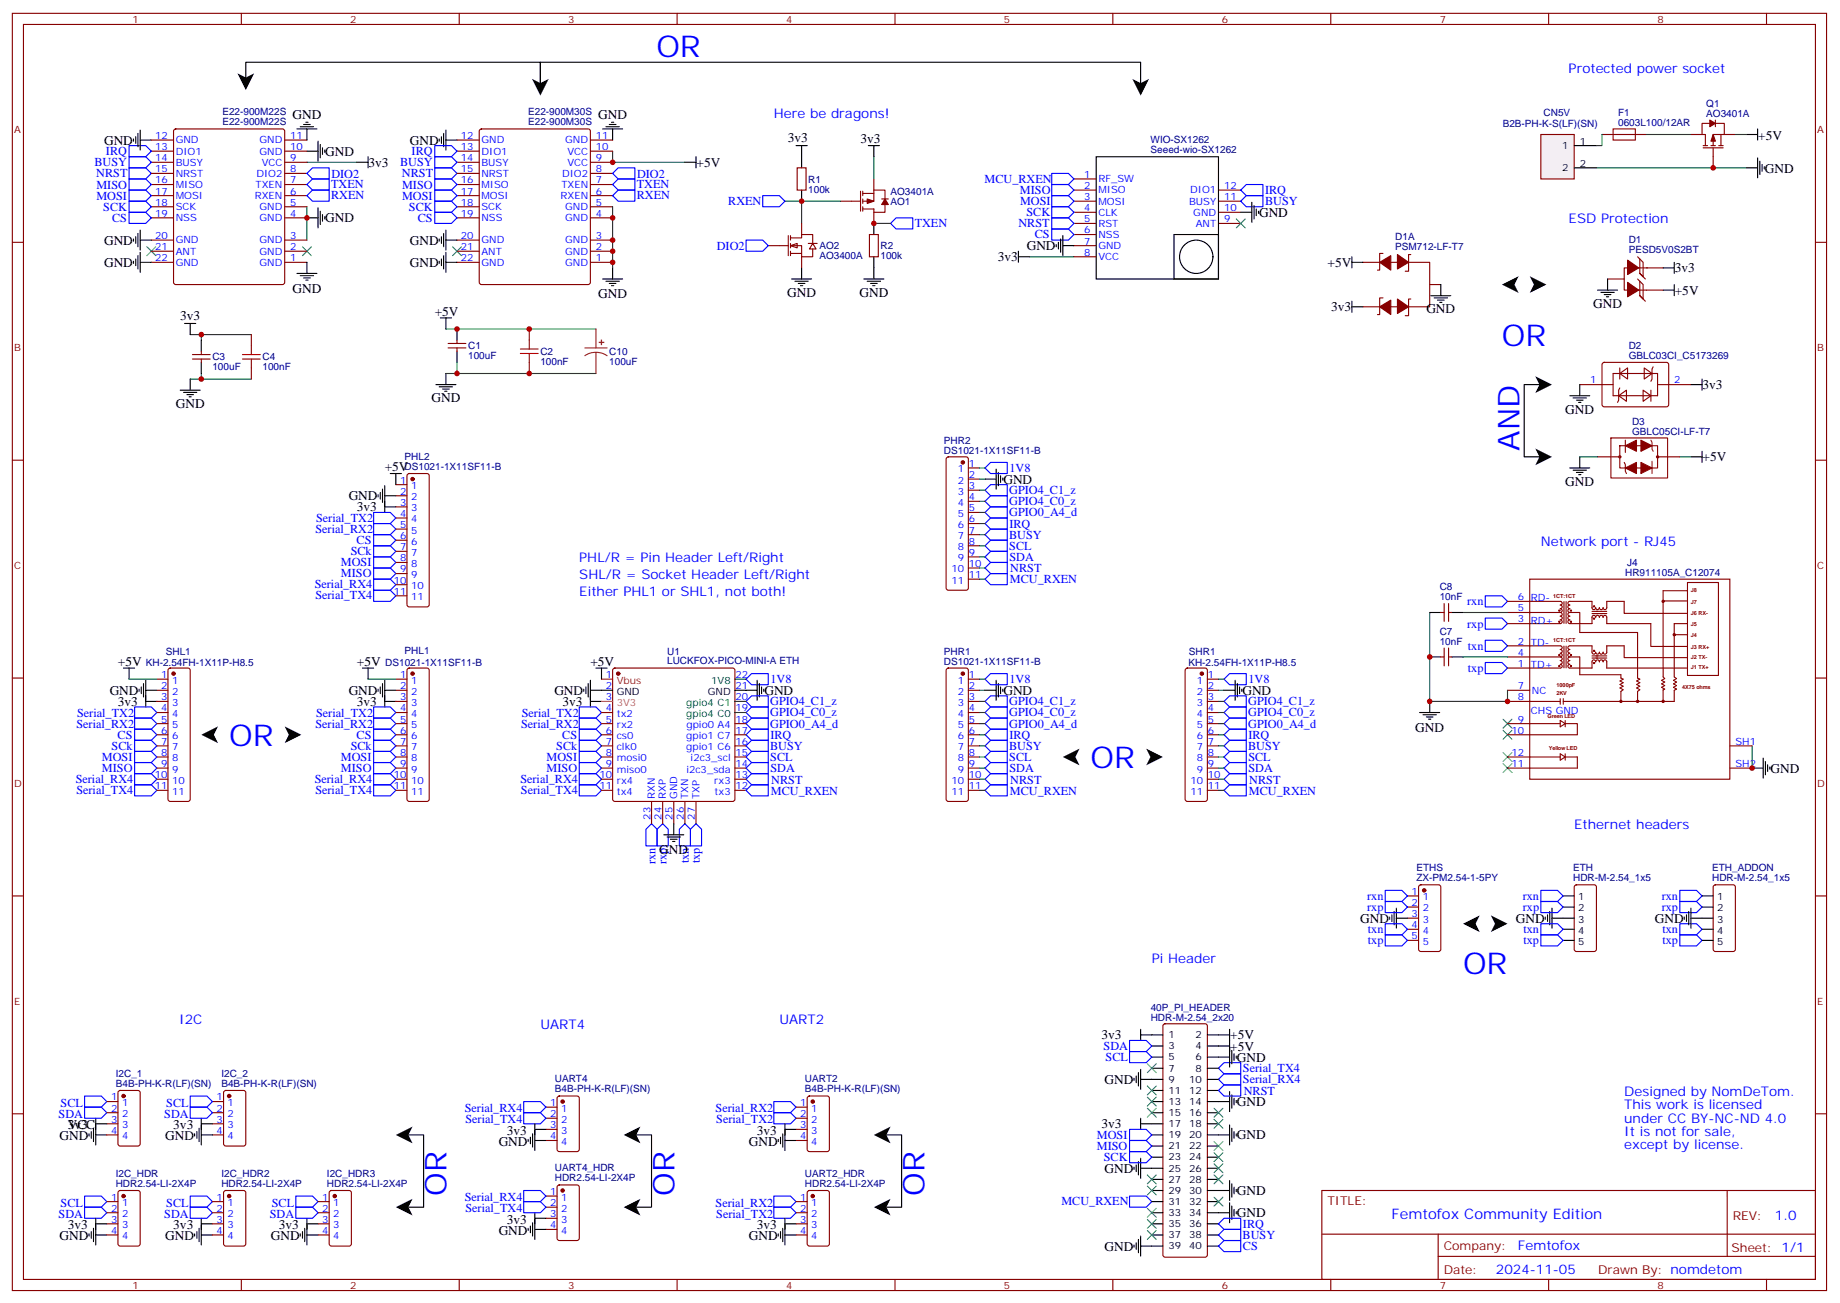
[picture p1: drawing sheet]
<svg xmlns="http://www.w3.org/2000/svg" width="584mm" height="414mm" viewBox="0 0 584 414" stroke-linecap="round" stroke-linejoin="round" font-family="sans-serif">
<defs><g id="words">
<g font-size="9.5" fill="#00f">
<text x="208.3" y="18.1">OR</text>
<text x="476.6" y="109.7">OR</text>
<text x="482.2" y="143" transform="rotate(-90 482.2 143)">AND</text>
<text x="72.7" y="236.7">OR</text>
<text x="346.1" y="243.8">OR</text>
<text x="464.3" y="309">OR</text>
<text x="141.7" y="379.6" transform="rotate(-90 141.7 379.6)">OR</text>
<text x="214" y="379.6" transform="rotate(-90 214 379.6)">OR</text>
<text x="293.4" y="379.6" transform="rotate(-90 293.4 379.6)">OR</text>
</g>
<text font-size="4.6" fill="#00f" x="441.6" y="386.9">Femtofox Community Edition</text>
<g font-size="4.2" fill="#00f">
<text x="497.8" y="23.3">Protected power socket</text>
<text x="245.6" y="37.4">Here be dragons!</text>
<text x="497.8" y="70.9">ESD Protection</text>
<text x="489" y="173.2">Network port - RJ45</text>
<text x="183.8" y="178.5">PHL/R = Pin Header Left/Right</text>
<text x="183.8" y="183.8">SHL/R = Socket Header Left/Right</text>
<text x="183.8" y="189.1">Either PHL1 or SHL1, not both!</text>
<text x="499.6" y="263.2">Ethernet headers</text>
<text x="365.5" y="305.5">Pi Header</text>
<text x="56.8" y="324.9">I2C</text>
<text x="171.5" y="326.7">UART4</text>
<text x="247.3" y="324.9">UART2</text>
<text x="515.4" y="347.8">Designed by NomDeTom.</text>
<text x="515.4" y="352.1">This work is licensed</text>
<text x="515.4" y="356.3">under CC BY-NC-ND 4.0</text>
<text x="515.4" y="360.5">It is not for sale,</text>
<text x="515.4" y="364.8">except by license.</text>
<text x="563.3" y="387.1">1.0</text>
<text x="481.7" y="396.6">Femtofox</text>
<text x="474.7" y="404.5">2024-11-05</text>
</g>
<g font-size="4.2">
<text x="92.8" y="37.7">GND</text>
<text x="189.8" y="37.7">GND</text>
<text x="33" y="45.9">GND</text>
<text x="130" y="45.9">GND</text>
<text x="250" y="45.1">3v3</text>
<text x="273.1" y="45.5">3v3</text>
<text x="558" y="44.4">+5V</text>
<text x="103.2" y="49.4">GND</text>
<text x="117" y="52.9">3v3</text>
<text x="221.1" y="52.9">+5V</text>
<text x="560.1" y="55">GND</text>
<text x="103.2" y="70.6">GND</text>
<text x="399.6" y="68.8">GND</text>
<text x="33" y="77.6">GND</text>
<text x="130" y="77.6">GND</text>
<text x="316.7" y="82.9">3v3</text>
<text x="325.8" y="79.4">GND</text>
<text x="33" y="84.7">GND</text>
<text x="130" y="84.7">GND</text>
<text x="421.3" y="84.7">+5V</text>
<text x="531.5" y="86.4">3v3</text>
<text x="92.8" y="92.9">GND</text>
<text x="189.8" y="94.6">GND</text>
<text x="249.8" y="94.2">GND</text>
<text x="272.7" y="94.2">GND</text>
<text x="531.5" y="93.5">+5V</text>
<text x="57.2" y="101.5">3v3</text>
<text x="138" y="100.2">+5V</text>
<text x="422.5" y="98.8">3v3</text>
<text x="452.6" y="99.5">GND</text>
<text x="505.6" y="97.7">GND</text>
<text x="540.3" y="123.5">3v3</text>
<text x="55.8" y="129.5">GND</text>
<text x="136.9" y="127.7">GND</text>
<text x="496.7" y="131.2">GND</text>
<text x="122.1" y="149.6">+5V</text>
<text x="540.3" y="146.4">+5V</text>
<text x="318.4" y="153.5">GND</text>
<text x="496.7" y="154.2">GND</text>
<text x="110.7" y="158.7">GND</text>
<text x="113.2" y="162.3">3v3</text>
<text x="37.4" y="211.3">+5V</text>
<text x="113.3" y="211.3">+5V</text>
<text x="187.4" y="211.3">+5V</text>
<text x="34.8" y="220.5">GND</text>
<text x="110.7" y="220.5">GND</text>
<text x="175.9" y="220.5">GND</text>
<text x="242.6" y="220.5">GND</text>
<text x="318.4" y="220.5">GND</text>
<text x="394.3" y="220.5">GND</text>
<text x="37.4" y="224">3v3</text>
<text x="113.2" y="224">3v3</text>
<text x="178.5" y="224">3v3</text>
<text x="449.1" y="232.2">GND</text>
<text x="561.8" y="245.2">GND</text>
<text x="209.2" y="271">GND</text>
<text x="431.7" y="292.8">GND</text>
<text x="481.1" y="292.8">GND</text>
<text x="525.1" y="292.8">GND</text>
<text x="349.6" y="329.8">3v3</text>
<text x="390.4" y="329.9">+5V</text>
<text x="390.4" y="333.4">+5V</text>
<text x="392.5" y="336.9">GND</text>
<text x="350.5" y="344">GND</text>
<text x="392.5" y="351">GND</text>
<text x="21.5" y="358.4">3v3</text>
<text x="21.5" y="358.4">VCC</text>
<text x="55" y="358.4">3v3</text>
<text x="349.6" y="358.1">3v3</text>
<text x="18.9" y="361.9">GND</text>
<text x="52.4" y="361.9">GND</text>
<text x="158.3" y="363.7">GND</text>
<text x="160.8" y="360.2">3v3</text>
<text x="237.6" y="363.7">GND</text>
<text x="240.2" y="360.2">3v3</text>
<text x="392.5" y="361.6">GND</text>
<text x="350.5" y="372.2">GND</text>
<text x="392.5" y="379.2">GND</text>
<text x="160.8" y="388.4">3v3</text>
<text x="392.5" y="386.3">GND</text>
<text x="18.9" y="393.7">GND</text>
<text x="21.5" y="390.1">3v3</text>
<text x="52.4" y="393.7">GND</text>
<text x="55" y="390.1">3v3</text>
<text x="85.9" y="393.7">GND</text>
<text x="88.5" y="390.1">3v3</text>
<text x="158.3" y="391.9">GND</text>
<text x="237.6" y="393.7">GND</text>
<text x="240.2" y="390.1">3v3</text>
<text x="350.5" y="396.9">GND</text>
</g>
<g font-size="3.9" fill="#00f">
<text x="30" y="52.8">BUSY</text>
<text x="33.6" y="49.2">IRQ</text>
<text x="127" y="52.8">BUSY</text>
<text x="130.6" y="49.2">IRQ</text>
<text x="30.6" y="56.1">NRST</text>
<text x="30.6" y="59.8">MISO</text>
<text x="105.1" y="59.8">TXEN</text>
<text x="105.2" y="56.4">DIO2</text>
<text x="127.6" y="56.1">NRST</text>
<text x="127.6" y="59.8">MISO</text>
<text x="202.1" y="59.8">TXEN</text>
<text x="202.2" y="56.4">DIO2</text>
<text x="312.4" y="57.9">MCU_RXEN</text>
<text x="30.6" y="63.4">MOSI</text>
<text x="105.1" y="63.3">RXEN</text>
<text x="127.6" y="63.4">MOSI</text>
<text x="202.1" y="63.3">RXEN</text>
<text x="231.1" y="65.1">RXEN</text>
<text x="323.7" y="61.5">MISO</text>
<text x="323.7" y="65">MOSI</text>
<text x="401.5" y="65.2">BUSY</text>
<text x="401.5" y="61.7">IRQ</text>
<text x="32.8" y="66.9">SCK</text>
<text x="35.6" y="70.4">CS</text>
<text x="129.8" y="66.9">SCK</text>
<text x="132.6" y="70.4">CS</text>
<text x="325.7" y="68.5">SCK</text>
<text x="290.3" y="72.1">TXEN</text>
<text x="323.2" y="72.2">NRST</text>
<text x="328.4" y="75.7">CS</text>
<text x="227.5" y="79.3">DIO2</text>
<text x="320.4" y="149.7">1V8</text>
<text x="320.3" y="156.8">GPIO4_C1_z</text>
<text x="320.3" y="160.3">GPIO4_C0_z</text>
<text x="100.3" y="165.7">Serial_TX2</text>
<text x="320.3" y="163.9">GPIO0_A4_d</text>
<text x="320.3" y="167.6">IRQ</text>
<text x="100.1" y="169.2">Serial_RX2</text>
<text x="113.2" y="172.6">CS</text>
<text x="320.2" y="171.1">BUSY</text>
<text x="108.2" y="179.7">MOSI</text>
<text x="111.3" y="176.2">SCk</text>
<text x="320.3" y="174.6">SCL</text>
<text x="320.3" y="178.1">SDA</text>
<text x="108.2" y="183.2">MISO</text>
<text x="320.5" y="185.2">MCU_RXEN</text>
<text x="320.6" y="181.7">NRST</text>
<text x="99.9" y="186.7">Serial_RX4</text>
<text x="100.1" y="190.3">Serial_TX4</text>
<text x="465.6" y="192.1">rxn</text>
<text x="465.6" y="199.2">rxp</text>
<text x="465.8" y="206.2">txn</text>
<text x="465.8" y="213.3">txp</text>
<text x="244.5" y="216.7">1V8</text>
<text x="320.4" y="216.7">1V8</text>
<text x="396.2" y="216.7">1V8</text>
<text x="24.5" y="227.4">Serial_TX2</text>
<text x="100.3" y="227.4">Serial_TX2</text>
<text x="165.6" y="227.4">Serial_TX2</text>
<text x="244.4" y="227.3">GPIO4_C0_z</text>
<text x="244.4" y="223.8">GPIO4_C1_z</text>
<text x="320.3" y="223.8">GPIO4_C1_z</text>
<text x="320.3" y="227.3">GPIO4_C0_z</text>
<text x="396.1" y="227.3">GPIO4_C0_z</text>
<text x="396.1" y="223.8">GPIO4_C1_z</text>
<text x="24.2" y="230.9">Serial_RX2</text>
<text x="100.1" y="230.9">Serial_RX2</text>
<text x="165.4" y="230.9">Serial_RX2</text>
<text x="244.4" y="230.9">GPIO0_A4_d</text>
<text x="320.3" y="230.9">GPIO0_A4_d</text>
<text x="396.1" y="230.9">GPIO0_A4_d</text>
<text x="35.4" y="237.9">SCk</text>
<text x="37.3" y="234.4">CS</text>
<text x="111.3" y="237.9">SCk</text>
<text x="113.2" y="234.4">CS</text>
<text x="176.5" y="237.9">SCk</text>
<text x="178.4" y="234.4">CS</text>
<text x="244.4" y="238.1">BUSY</text>
<text x="244.5" y="234.6">IRQ</text>
<text x="320.2" y="238.1">BUSY</text>
<text x="320.3" y="234.6">IRQ</text>
<text x="396.1" y="238.1">BUSY</text>
<text x="396.2" y="234.6">IRQ</text>
<text x="32.4" y="245">MISO</text>
<text x="32.4" y="241.4">MOSI</text>
<text x="108.2" y="245">MISO</text>
<text x="108.2" y="241.4">MOSI</text>
<text x="173.5" y="245">MISO</text>
<text x="173.5" y="241.4">MOSI</text>
<text x="244.5" y="241.6">SCL</text>
<text x="244.5" y="245.1">SDA</text>
<text x="320.3" y="241.6">SCL</text>
<text x="320.3" y="245.1">SDA</text>
<text x="396.2" y="241.6">SCL</text>
<text x="396.2" y="245.1">SDA</text>
<text x="24" y="248.5">Serial_RX4</text>
<text x="24.2" y="252">Serial_TX4</text>
<text x="99.9" y="248.5">Serial_RX4</text>
<text x="100.1" y="252">Serial_TX4</text>
<text x="165.1" y="248.5">Serial_RX4</text>
<text x="165.3" y="252">Serial_TX4</text>
<text x="244.8" y="248.7">NRST</text>
<text x="320.6" y="248.7">NRST</text>
<text x="396.5" y="248.7">NRST</text>
<text x="244.6" y="252.2">MCU_RXEN</text>
<text x="320.5" y="252.2">MCU_RXEN</text>
<text x="396.3" y="252.2">MCU_RXEN</text>
<text x="208" y="274.2" transform="rotate(-90 208 274.2)">rxn</text>
<text x="211.5" y="274.2" transform="rotate(-90 211.5 274.2)">rxp</text>
<text x="218.6" y="274" transform="rotate(-90 218.6 274)">txn</text>
<text x="222.1" y="274" transform="rotate(-90 222.1 274)">txp</text>
<text x="433.9" y="285.6">rxn</text>
<text x="483.3" y="285.6">rxn</text>
<text x="527.4" y="285.6">rxn</text>
<text x="433.9" y="289.1">rxp</text>
<text x="483.3" y="289.1">rxp</text>
<text x="527.4" y="289.1">rxp</text>
<text x="434.1" y="296.2">txn</text>
<text x="434.1" y="299.7">txp</text>
<text x="483.5" y="296.2">txn</text>
<text x="483.5" y="299.7">txp</text>
<text x="527.6" y="299.7">txp</text>
<text x="527.6" y="296.2">txn</text>
<text x="350.2" y="333.2">SDA</text>
<text x="350.8" y="336.7">SCL</text>
<text x="394.5" y="340.3">Serial_TX4</text>
<text x="394.4" y="343.9">Serial_RX4</text>
<text x="394.7" y="347.5">NRST</text>
<text x="19.2" y="351.2">SCL</text>
<text x="52.8" y="351.2">SCL</text>
<text x="147.5" y="353">Serial_RX4</text>
<text x="227.1" y="352.9">Serial_RX2</text>
<text x="18.6" y="354.7">SDA</text>
<text x="52.1" y="354.7">SDA</text>
<text x="147.7" y="356.6">Serial_TX4</text>
<text x="227.3" y="356.4">Serial_TX2</text>
<text x="348.1" y="361.5">MOSI</text>
<text x="348.1" y="365">MISO</text>
<text x="350.3" y="368.5">SCK</text>
<text x="19.2" y="382.9">SCL</text>
<text x="52.8" y="382.9">SCL</text>
<text x="86.3" y="382.9">SCL</text>
<text x="147.5" y="381.2">Serial_RX4</text>
<text x="227.1" y="382.9">Serial_RX2</text>
<text x="336.8" y="382.4">MCU_RXEN</text>
<text x="18.6" y="386.4">SDA</text>
<text x="52.1" y="386.4">SDA</text>
<text x="85.6" y="386.4">SDA</text>
<text x="147.7" y="384.8">Serial_TX4</text>
<text x="227.3" y="386.4">Serial_TX2</text>
<text x="394.4" y="389.6">IRQ</text>
<text x="394.3" y="393.1">BUSY</text>
<text x="394.4" y="396.7">CS</text>
</g>
<g font-size="3.9" fill="#800">
<text x="421.3" y="382.4">TITLE:</text>
<text x="549.9" y="387.1">REV:</text>
<text x="458.2" y="396.6">Company:</text>
<text x="549.5" y="397.2">Sheet: 1/1</text>
<text x="458.2" y="404.3">Date:</text>
<text x="507.2" y="404.4">Drawn By: nomdetom</text>
</g>
<g font-size="3.2" fill="#800">
<text x="42" y="7.2">1</text>
<text x="111.2" y="7.2">2</text>
<text x="180.3" y="7.2">3</text>
<text x="249.4" y="7.2">4</text>
<text x="318.6" y="7.2">5</text>
<text x="387.7" y="7.2">6</text>
<text x="456.9" y="7.2">7</text>
<text x="526" y="7.2">8</text>
<text x="4.4" y="42.3">A</text>
<text x="576.7" y="42.3">A</text>
<text x="4.4" y="111.5">B</text>
<text x="576.7" y="111.5">B</text>
<text x="4.4" y="180.6">C</text>
<text x="576.7" y="180.6">C</text>
<text x="4.4" y="249.8">D</text>
<text x="576.7" y="249.8">D</text>
<text x="4.4" y="318.9">E</text>
<text x="576.7" y="318.9">E</text>
<text x="42" y="409">1</text>
<text x="111.2" y="409">2</text>
<text x="180.3" y="409">3</text>
<text x="249.4" y="409">4</text>
<text x="318.6" y="409">5</text>
<text x="387.7" y="409">6</text>
<text x="456.9" y="409">7</text>
<text x="526" y="409">8</text>
</g>
<g font-size="3.2" fill="#000080">
<text x="541.5" y="33.9">Q1</text>
<text x="70.6" y="39.7">E22-900M22S</text>
<text x="70.6" y="36.6">E22-900M22S</text>
<text x="167.6" y="39.7">E22-900M30S</text>
<text x="167.6" y="36.6">E22-900M30S</text>
<text x="476.9" y="40.3">B2B-PH-K-S(LF)(SN)</text>
<text x="489.9" y="36.8">CN5V</text>
<text x="513.5" y="39.9">0603L100/12AR</text>
<text x="513.5" y="36.7">F1</text>
<text x="541.5" y="37">AO3401A</text>
<text x="365.1" y="45.5">WIO-SX1262</text>
<text x="365.1" y="48.7">Seeed-wio-SX1262</text>
<text x="256.5" y="57.9">R1</text>
<text x="256.5" y="61.2">100k</text>
<text x="282.6" y="62">AO3401A</text>
<text x="282.6" y="65.1">AO1</text>
<text x="442.8" y="76.2">D1A</text>
<text x="516.9" y="77.3">D1</text>
<text x="260" y="82.3">AO3400A</text>
<text x="260" y="79.1">AO2</text>
<text x="279.4" y="82.3">100k</text>
<text x="279.4" y="79.1">R2</text>
<text x="442.8" y="79.4">PSM712-LF-T7</text>
<text x="516.9" y="80.4">PESD5V0S2BT</text>
<text x="148.6" y="110.8">C1</text>
<text x="171.5" y="112.6">C2</text>
<text x="193.4" y="112.6">C10</text>
<text x="516.9" y="113.9">GBLC03CI_C5173269</text>
<text x="516.9" y="110.7">D2</text>
<text x="67.4" y="117.5">100uF</text>
<text x="67.4" y="114.3">C3</text>
<text x="83.3" y="117.5">100nF</text>
<text x="83.3" y="114.3">C4</text>
<text x="148.6" y="114.1">100uF</text>
<text x="171.5" y="115.8">100nF</text>
<text x="193.4" y="115.8">100uF</text>
<text x="517.9" y="137.9">GBLC05CI-LF-T7</text>
<text x="517.9" y="134.8">D3</text>
<text x="299.6" y="143.9">DS1021-1X11SF11-B</text>
<text x="299.6" y="140.8">PHR2</text>
<text x="128.4" y="149">DS1021-1X11SF11-B</text>
<text x="128.4" y="145.9">PHL2</text>
<text x="516.4" y="179.6">J4</text>
<text x="515.7" y="182.7">HR911105A_C12074</text>
<text x="456.9" y="190.5">10nF</text>
<text x="456.9" y="187.4">C8</text>
<text x="456.9" y="201.5">C7</text>
<text x="52.6" y="207.8">SHL1</text>
<text x="128.4" y="207.6">PHL1</text>
<text x="211.7" y="207.7">U1</text>
<text x="299.6" y="207.8">PHR1</text>
<text x="377.3" y="207.9">SHR1</text>
<text x="456.9" y="204.6">10nF</text>
<text x="46.3" y="211.4">KH-2.54FH-1X11P-H8.5</text>
<text x="122.3" y="211.4">DS1021-1X11SF11-B</text>
<text x="211.7" y="210.9">LUCKFOX-PICO-MINI-A ETH</text>
<text x="299.6" y="211">DS1021-1X11SF11-B</text>
<text x="377.1" y="211.4">KH-2.54FH-1X11P-H8.5</text>
<text x="449.5" y="279.6">ZX-PM2.54-1-5PY</text>
<text x="449.5" y="276.4">ETHS</text>
<text x="499.2" y="279.8">HDR-M-2.54_1x5</text>
<text x="499.2" y="276.5">ETH</text>
<text x="543.3" y="279.8">HDR-M-2.54_1x5</text>
<text x="543.3" y="276.5">ETH_ADDON</text>
<text x="365.2" y="323.9">HDR-M-2.54_2x20</text>
<text x="365.2" y="320.7">40P_PI_HEADER</text>
<text x="36.7" y="341.7">I2C_1</text>
<text x="70.3" y="341.7">I2C_2</text>
<text x="36.7" y="344.8">B4B-PH-K-R(LF)(SN)</text>
<text x="70.3" y="344.8">B4B-PH-K-R(LF)(SN)</text>
<text x="176.1" y="346.6">B4B-PH-K-R(LF)(SN)</text>
<text x="176.1" y="343.4">UART4</text>
<text x="255.5" y="346.6">B4B-PH-K-R(LF)(SN)</text>
<text x="255.5" y="343.4">UART2</text>
<text x="176.1" y="371.7">UART4_HDR</text>
<text x="36.7" y="376.7">HDR2.54-LI-2X4P</text>
<text x="36.7" y="373.4">I2C_HDR</text>
<text x="70.2" y="376.7">HDR2.54-LI-2X4P</text>
<text x="70.2" y="373.4">I2C_HDR2</text>
<text x="103.8" y="376.7">HDR2.54-LI-2X4P</text>
<text x="103.8" y="373.4">I2C_HDR3</text>
<text x="176.1" y="374.9">HDR2.54-LI-2X4P</text>
<text x="255.5" y="376.7">HDR2.54-LI-2X4P</text>
<text x="255.5" y="373.4">UART2_HDR</text>
</g>
<g font-size="3.2" fill="#00f">
<text x="49.3" y="47.6">13</text>
<text x="49.3" y="44.1">12</text>
<text x="55.8" y="45.5">GND</text>
<text x="82.4" y="45.5">GND</text>
<text x="92.1" y="44.1">11</text>
<text x="92.1" y="47.6">10</text>
<text x="146.3" y="44.1">12</text>
<text x="146.3" y="47.6">13</text>
<text x="152.8" y="45.5">GND</text>
<text x="179.4" y="45.5">GND</text>
<text x="189.1" y="47.6">10</text>
<text x="189.1" y="44.1">11</text>
<text x="49.3" y="51.2">14</text>
<text x="55.8" y="52.6">BUSY</text>
<text x="55.8" y="49">DIO1</text>
<text x="82.4" y="49">GND</text>
<text x="83" y="52.6">VCC</text>
<text x="92.1" y="51.2">9</text>
<text x="146.3" y="51.2">14</text>
<text x="152.8" y="49">DIO1</text>
<text x="152.8" y="52.6">BUSY</text>
<text x="180.1" y="52.6">VCC</text>
<text x="180.1" y="49">VCC</text>
<text x="189.1" y="51.2">9</text>
<text x="49.3" y="58.2">16</text>
<text x="49.3" y="54.7">15</text>
<text x="55.8" y="59.6">MISO</text>
<text x="55.8" y="56.1">NRST</text>
<text x="81.1" y="59.6">TXEN</text>
<text x="81.3" y="56.1">DIO2</text>
<text x="92.1" y="54.7">8</text>
<text x="92.1" y="58.2">7</text>
<text x="146.3" y="54.7">15</text>
<text x="146.3" y="58.2">16</text>
<text x="152.8" y="56.1">NRST</text>
<text x="152.8" y="59.6">MISO</text>
<text x="178.1" y="59.6">TXEN</text>
<text x="178.4" y="56.1">DIO2</text>
<text x="189.1" y="58.2">7</text>
<text x="189.1" y="54.7">8</text>
<text x="344.1" y="56.4">1</text>
<text x="344.1" y="60">2</text>
<text x="348.6" y="57.9">RF_SW</text>
<text x="388.4" y="60">12</text>
<text x="49.3" y="65.3">18</text>
<text x="49.3" y="61.7">17</text>
<text x="55.8" y="63.1">MOSI</text>
<text x="80.9" y="63.1">RXEN</text>
<text x="92.1" y="61.7">6</text>
<text x="92.1" y="65.3">5</text>
<text x="146.3" y="61.7">17</text>
<text x="146.3" y="65.3">18</text>
<text x="152.8" y="63.1">MOSI</text>
<text x="177.9" y="63.1">RXEN</text>
<text x="189.1" y="65.3">5</text>
<text x="189.1" y="61.7">6</text>
<text x="344.1" y="63.5">3</text>
<text x="348.6" y="61.4">MISO</text>
<text x="348.6" y="64.9">MOSI</text>
<text x="377.4" y="64.9">BUSY</text>
<text x="377.7" y="61.4">DIO1</text>
<text x="388.4" y="63.5">11</text>
<text x="49.3" y="68.8">19</text>
<text x="55.8" y="70.2">NSS</text>
<text x="55.8" y="66.7">SCK</text>
<text x="82.4" y="66.7">GND</text>
<text x="82.4" y="70.2">GND</text>
<text x="92.1" y="68.8">4</text>
<text x="146.3" y="68.8">19</text>
<text x="152.8" y="66.7">SCK</text>
<text x="152.8" y="70.2">NSS</text>
<text x="179.4" y="70.2">GND</text>
<text x="179.4" y="66.7">GND</text>
<text x="189.1" y="68.8">4</text>
<text x="344.1" y="67">4</text>
<text x="344.1" y="70.6">5</text>
<text x="348.6" y="68.4">CLK</text>
<text x="348.6" y="72">RST</text>
<text x="378.7" y="68.4">GND</text>
<text x="379.5" y="72">ANT</text>
<text x="388.4" y="70.6">9</text>
<text x="388.4" y="67">10</text>
<text x="49.3" y="75.8">20</text>
<text x="55.8" y="77.3">GND</text>
<text x="82.4" y="77.3">GND</text>
<text x="92.1" y="75.8">3</text>
<text x="146.3" y="75.8">20</text>
<text x="152.8" y="77.3">GND</text>
<text x="179.4" y="77.3">GND</text>
<text x="189.1" y="75.8">3</text>
<text x="344.1" y="74.1">6</text>
<text x="344.1" y="77.6">7</text>
<text x="348.6" y="75.5">NSS</text>
<text x="49.3" y="82.9">22</text>
<text x="49.3" y="79.4">21</text>
<text x="55.8" y="80.8">ANT</text>
<text x="82.4" y="80.8">GND</text>
<text x="92.1" y="79.4">2</text>
<text x="92.1" y="82.9">1</text>
<text x="146.3" y="79.4">21</text>
<text x="146.3" y="82.9">22</text>
<text x="152.8" y="80.8">ANT</text>
<text x="179.4" y="80.8">GND</text>
<text x="189.1" y="82.9">1</text>
<text x="189.1" y="79.4">2</text>
<text x="344.1" y="81.1">8</text>
<text x="348.6" y="79">GND</text>
<text x="348.6" y="82.5">VCC</text>
<text x="55.8" y="84.3">GND</text>
<text x="82.4" y="84.3">GND</text>
<text x="152.8" y="84.3">GND</text>
<text x="179.4" y="84.3">GND</text>
<text x="504.6" y="121.7">1</text>
<text x="531.3" y="121.7">2</text>
<text x="304" y="149.9">1</text>
<text x="307.5" y="148.2">1</text>
<text x="127" y="153.5">1</text>
<text x="130.5" y="155.2">1</text>
<text x="304" y="153.5">2</text>
<text x="307.5" y="151.7">2</text>
<text x="307.5" y="155.2">3</text>
<text x="127" y="157">2</text>
<text x="127" y="160.5">3</text>
<text x="130.5" y="158.7">2</text>
<text x="304" y="157">3</text>
<text x="304" y="160.5">4</text>
<text x="307.5" y="158.7">4</text>
<text x="127" y="164">4</text>
<text x="127" y="167.6">5</text>
<text x="130.5" y="162.3">3</text>
<text x="130.5" y="165.8">4</text>
<text x="304" y="164">5</text>
<text x="304" y="167.6">6</text>
<text x="307.5" y="162.3">5</text>
<text x="307.5" y="165.8">6</text>
<text x="127" y="171.1">6</text>
<text x="130.5" y="169.3">5</text>
<text x="130.5" y="172.9">6</text>
<text x="304" y="171.1">7</text>
<text x="307.5" y="169.3">7</text>
<text x="307.5" y="172.9">8</text>
<text x="127" y="174.6">7</text>
<text x="127" y="178.2">8</text>
<text x="130.5" y="176.4">7</text>
<text x="130.5" y="179.9">8</text>
<text x="304" y="174.6">8</text>
<text x="304" y="178.2">9</text>
<text x="307.5" y="176.4">9</text>
<text x="307.5" y="179.9">10</text>
<text x="124.9" y="185.2">10</text>
<text x="127" y="181.7">9</text>
<text x="130.5" y="183.4">9</text>
<text x="302" y="181.7">10</text>
<text x="302" y="185.2">11</text>
<text x="307.5" y="183.4">11</text>
<text x="124.9" y="188.7">11</text>
<text x="130.5" y="187">10</text>
<text x="130.5" y="190.5">11</text>
<text x="481.7" y="190.5">6</text>
<text x="485.8" y="190.9">RD-</text>
<text x="481.7" y="194">5</text>
<text x="481.7" y="197.6">3</text>
<text x="485.8" y="197.9">RD+</text>
<text x="481.7" y="208.1">4</text>
<text x="481.7" y="204.6">2</text>
<text x="485.8" y="205">TD-</text>
<text x="51.1" y="215.2">1</text>
<text x="127" y="215.2">1</text>
<text x="192.2" y="215.2">1</text>
<text x="233.4" y="215.2">22</text>
<text x="307.5" y="215.2">1</text>
<text x="383.3" y="215.2">1</text>
<text x="481.7" y="211.7">1</text>
<text x="485.8" y="212">TD+</text>
<text x="51.1" y="218.7">2</text>
<text x="54.6" y="217">1</text>
<text x="54.6" y="220.5">2</text>
<text x="127" y="218.7">2</text>
<text x="130.5" y="217">1</text>
<text x="130.5" y="220.5">2</text>
<text x="192.2" y="218.7">2</text>
<text x="233.4" y="218.7">21</text>
<text x="304" y="217">1</text>
<text x="304" y="220.5">2</text>
<text x="307.5" y="218.7">2</text>
<text x="379.8" y="217">1</text>
<text x="379.8" y="220.5">2</text>
<text x="383.3" y="218.7">2</text>
<text x="481.7" y="218.7">7</text>
<text x="486.2" y="220.1">NC</text>
<text x="51.1" y="222.2">3</text>
<text x="51.1" y="225.8">4</text>
<text x="54.6" y="224">3</text>
<text x="54.6" y="227.5">4</text>
<text x="127" y="222.2">3</text>
<text x="127" y="225.8">4</text>
<text x="130.5" y="224">3</text>
<text x="130.5" y="227.5">4</text>
<text x="192.2" y="222.2">3</text>
<text x="192.2" y="225.8">4</text>
<text x="195.7" y="227.5">tx2</text>
<text x="233.4" y="225.8">19</text>
<text x="233.4" y="222.2">20</text>
<text x="304" y="224">3</text>
<text x="304" y="227.5">4</text>
<text x="307.5" y="222.2">3</text>
<text x="307.5" y="225.8">4</text>
<text x="379.8" y="224">3</text>
<text x="379.8" y="227.5">4</text>
<text x="383.3" y="222.2">3</text>
<text x="383.3" y="225.8">4</text>
<text x="481.7" y="222.2">8</text>
<text x="485.8" y="226.5">CHS GND</text>
<text x="51.1" y="229.3">5</text>
<text x="51.1" y="232.8">6</text>
<text x="54.6" y="231.1">5</text>
<text x="127" y="229.3">5</text>
<text x="127" y="232.8">6</text>
<text x="130.5" y="231.1">5</text>
<text x="192.2" y="229.3">5</text>
<text x="192.2" y="232.8">6</text>
<text x="195.7" y="231.1">rx2</text>
<text x="217.9" y="231.1">gpio0 A4</text>
<text x="233.4" y="232.8">17</text>
<text x="233.4" y="229.3">18</text>
<text x="304" y="231.1">5</text>
<text x="307.5" y="229.3">5</text>
<text x="307.5" y="232.8">6</text>
<text x="379.8" y="231.1">5</text>
<text x="383.3" y="229.3">5</text>
<text x="383.3" y="232.8">6</text>
<text x="479.7" y="232.8">10</text>
<text x="481.7" y="229.3">9</text>
<text x="51.1" y="236.4">7</text>
<text x="51.1" y="239.9">8</text>
<text x="54.6" y="234.6">6</text>
<text x="54.6" y="238.1">7</text>
<text x="127" y="236.4">7</text>
<text x="127" y="239.9">8</text>
<text x="130.5" y="234.6">6</text>
<text x="130.5" y="238.1">7</text>
<text x="192.2" y="236.4">7</text>
<text x="192.2" y="239.9">8</text>
<text x="195.7" y="234.6">cs0</text>
<text x="195.7" y="238.1">clk0</text>
<text x="217.8" y="238.1">gpio1 C6</text>
<text x="217.8" y="234.6">gpio1 C7</text>
<text x="233.4" y="239.9">15</text>
<text x="233.4" y="236.4">16</text>
<text x="304" y="234.6">6</text>
<text x="304" y="238.1">7</text>
<text x="307.5" y="236.4">7</text>
<text x="307.5" y="239.9">8</text>
<text x="379.8" y="234.6">6</text>
<text x="379.8" y="238.1">7</text>
<text x="383.3" y="236.4">7</text>
<text x="383.3" y="239.9">8</text>
<text x="479.7" y="239.9">12</text>
<text x="550.7" y="236.4">SH1</text>
<text x="51.1" y="243.4">9</text>
<text x="54.6" y="241.7">8</text>
<text x="54.6" y="245.2">9</text>
<text x="127" y="243.4">9</text>
<text x="130.5" y="241.7">8</text>
<text x="130.5" y="245.2">9</text>
<text x="192.2" y="243.4">9</text>
<text x="195.7" y="241.7">mosi0</text>
<text x="195.7" y="245.2">miso0</text>
<text x="217.8" y="245.2">i2c3_sda</text>
<text x="219.2" y="241.7">i2c3_scl</text>
<text x="233.4" y="243.4">14</text>
<text x="304" y="241.7">8</text>
<text x="304" y="245.2">9</text>
<text x="307.5" y="243.4">9</text>
<text x="379.8" y="241.7">8</text>
<text x="379.8" y="245.2">9</text>
<text x="383.3" y="243.4">9</text>
<text x="479.7" y="243.4">11</text>
<text x="550.7" y="243.4">SH2</text>
<text x="49.1" y="246.9">10</text>
<text x="49.1" y="250.5">11</text>
<text x="54.6" y="248.7">10</text>
<text x="124.9" y="246.9">10</text>
<text x="124.9" y="250.5">11</text>
<text x="130.5" y="248.7">10</text>
<text x="190.2" y="246.9">10</text>
<text x="190.2" y="250.5">11</text>
<text x="195.7" y="248.7">rx4</text>
<text x="226.7" y="248.7">rx3</text>
<text x="233.4" y="250.5">12</text>
<text x="233.4" y="246.9">13</text>
<text x="302" y="248.7">10</text>
<text x="307.5" y="246.9">10</text>
<text x="307.5" y="250.5">11</text>
<text x="377.8" y="248.7">10</text>
<text x="383.3" y="246.9">10</text>
<text x="383.3" y="250.5">11</text>
<text x="54.6" y="252.2">11</text>
<text x="130.5" y="252.2">11</text>
<text x="195.7" y="252.2">tx4</text>
<text x="207.8" y="253.6" transform="rotate(-90 207.8 253.6)">RXN</text>
<text x="211.3" y="253.6" transform="rotate(-90 211.3 253.6)">RXP</text>
<text x="214.9" y="253.6" transform="rotate(-90 214.9 253.6)">GND</text>
<text x="218.4" y="253.6" transform="rotate(-90 218.4 253.6)">TXN</text>
<text x="221.9" y="253.6" transform="rotate(-90 221.9 253.6)">TXP</text>
<text x="226.8" y="252.2">tx3</text>
<text x="302" y="252.2">11</text>
<text x="377.8" y="252.2">11</text>
<text x="206.4" y="260.1" transform="rotate(-90 206.4 260.1)">23</text>
<text x="209.9" y="260.1" transform="rotate(-90 209.9 260.1)">24</text>
<text x="213.5" y="260.1" transform="rotate(-90 213.5 260.1)">25</text>
<text x="217" y="260.1" transform="rotate(-90 217 260.1)">26</text>
<text x="220.5" y="260.1" transform="rotate(-90 220.5 260.1)">27</text>
<text x="448" y="284">1</text>
<text x="448" y="287.5">2</text>
<text x="451.5" y="285.7">1</text>
<text x="448" y="291">3</text>
<text x="451.5" y="289.3">2</text>
<text x="451.5" y="292.8">3</text>
<text x="448" y="294.6">4</text>
<text x="448" y="298.1">5</text>
<text x="451.5" y="296.3">4</text>
<text x="451.5" y="299.9">5</text>
<text x="35.2" y="349.2">1</text>
<text x="35.2" y="352.8">2</text>
<text x="38.7" y="351">1</text>
<text x="68.7" y="349.2">1</text>
<text x="68.7" y="352.8">2</text>
<text x="72.2" y="351">1</text>
<text x="174.6" y="351">1</text>
<text x="178.1" y="352.8">1</text>
<text x="254" y="351">1</text>
<text x="257.5" y="352.8">1</text>
<text x="35.2" y="356.3">3</text>
<text x="35.2" y="359.8">4</text>
<text x="38.7" y="354.5">2</text>
<text x="38.7" y="358.1">3</text>
<text x="68.7" y="356.3">3</text>
<text x="68.7" y="359.8">4</text>
<text x="72.2" y="354.5">2</text>
<text x="72.2" y="358.1">3</text>
<text x="174.6" y="354.5">2</text>
<text x="174.6" y="358.1">3</text>
<text x="178.1" y="356.3">2</text>
<text x="178.1" y="359.8">3</text>
<text x="254" y="354.5">2</text>
<text x="254" y="358.1">3</text>
<text x="257.5" y="356.3">2</text>
<text x="257.5" y="359.8">3</text>
<text x="38.7" y="361.6">4</text>
<text x="72.2" y="361.6">4</text>
<text x="174.6" y="361.6">4</text>
<text x="178.1" y="363.4">4</text>
<text x="254" y="361.6">4</text>
<text x="257.5" y="363.4">4</text>
<text x="35.2" y="381">1</text>
<text x="38.7" y="382.8">1</text>
<text x="68.7" y="381">1</text>
<text x="72.2" y="382.8">1</text>
<text x="102.3" y="381">1</text>
<text x="105.8" y="382.8">1</text>
<text x="174.6" y="382.8">2</text>
<text x="174.6" y="379.2">1</text>
<text x="178.1" y="381">1</text>
<text x="254" y="381">1</text>
<text x="257.5" y="382.8">1</text>
<text x="35.2" y="388.1">3</text>
<text x="35.2" y="384.5">2</text>
<text x="38.7" y="389.8">3</text>
<text x="38.7" y="386.3">2</text>
<text x="68.7" y="388.1">3</text>
<text x="68.7" y="384.5">2</text>
<text x="72.2" y="389.8">3</text>
<text x="72.2" y="386.3">2</text>
<text x="102.3" y="388.1">3</text>
<text x="102.3" y="384.5">2</text>
<text x="105.8" y="389.8">3</text>
<text x="105.8" y="386.3">2</text>
<text x="174.6" y="389.8">4</text>
<text x="174.6" y="386.3">3</text>
<text x="178.1" y="388.1">3</text>
<text x="178.1" y="384.5">2</text>
<text x="254" y="388.1">3</text>
<text x="254" y="384.5">2</text>
<text x="257.5" y="389.8">3</text>
<text x="257.5" y="386.3">2</text>
<text x="35.2" y="391.6">4</text>
<text x="38.7" y="393.3">4</text>
<text x="68.7" y="391.6">4</text>
<text x="72.2" y="393.3">4</text>
<text x="102.3" y="391.6">4</text>
<text x="105.8" y="393.3">4</text>
<text x="178.1" y="391.6">4</text>
<text x="254" y="391.6">4</text>
<text x="257.5" y="393.3">4</text>
</g>
<g font-size="3.2">
<text x="495.8" y="47.3">1</text>
<text x="501.3" y="45.9">1</text>
<text x="501.3" y="52.9">2</text>
<text x="495.8" y="54.3">2</text>
<text x="195.7" y="220.5">GND</text>
<text x="224.6" y="220.5">GND</text>
<text x="500.9" y="285.7">1</text>
<text x="545" y="285.7">1</text>
<text x="500.9" y="289.3">2</text>
<text x="500.9" y="292.8">3</text>
<text x="545" y="289.3">2</text>
<text x="545" y="292.8">3</text>
<text x="500.9" y="296.3">4</text>
<text x="500.9" y="299.9">5</text>
<text x="545" y="296.3">4</text>
<text x="545" y="299.9">5</text>
<text x="370.8" y="329.5">1</text>
<text x="379.4" y="329.5">2</text>
<text x="370.8" y="333">3</text>
<text x="379.4" y="333">4</text>
<text x="370.8" y="336.5">5</text>
<text x="370.8" y="340.1">7</text>
<text x="379.4" y="336.5">6</text>
<text x="379.4" y="340.1">8</text>
<text x="370.8" y="343.6">9</text>
<text x="370.8" y="347.1">11</text>
<text x="377.4" y="343.6">10</text>
<text x="377.4" y="347.1">12</text>
<text x="370.8" y="350.7">13</text>
<text x="377.4" y="350.7">14</text>
<text x="370.8" y="354.2">15</text>
<text x="370.8" y="357.7">17</text>
<text x="377.4" y="354.2">16</text>
<text x="377.4" y="357.7">18</text>
<text x="370.8" y="361.2">19</text>
<text x="370.8" y="364.8">21</text>
<text x="377.4" y="361.2">20</text>
<text x="377.4" y="364.8">22</text>
<text x="370.8" y="368.3">23</text>
<text x="370.8" y="371.8">25</text>
<text x="377.4" y="368.3">24</text>
<text x="377.4" y="371.8">26</text>
<text x="370.8" y="375.4">27</text>
<text x="377.4" y="375.4">28</text>
<text x="370.8" y="378.9">29</text>
<text x="370.8" y="382.4">31</text>
<text x="377.4" y="378.9">30</text>
<text x="377.4" y="382.4">32</text>
<text x="370.8" y="385.9">33</text>
<text x="370.8" y="389.5">35</text>
<text x="377.4" y="385.9">34</text>
<text x="377.4" y="389.5">36</text>
<text x="370.8" y="393">37</text>
<text x="377.4" y="393">38</text>
<text x="370.8" y="396.5">39</text>
<text x="377.4" y="396.5">40</text>
</g>
<text font-size="3.2" fill="#f00" x="195.7" y="217">Vbus</text>
<g font-size="3.2" fill="#060">
<text x="225.7" y="217">1V8</text>
<text x="217.8" y="227.5">gpio4 C0</text>
<text x="217.8" y="224">gpio4 C1</text>
</g>
<text font-size="3.2" fill="#f09" x="195.7" y="224">3V3</text>
<g font-size="1.8" fill="#800">
<text x="492.9" y="189.7">1CT:1CT</text>
<text x="536.6" y="188">J8</text>
<text x="536.6" y="191.6">J7</text>
<text x="536.6" y="195">J6 RX-</text>
<text x="492.9" y="203.9">1CT:1CT</text>
<text x="536.6" y="198.6">J5</text>
<text x="536.6" y="202.1">J4</text>
<text x="536.6" y="206">J3 RX+</text>
<text x="536.6" y="209.2">J2 TX-</text>
<text x="536.6" y="212.4">J1 TX+</text>
<text x="493.9" y="218">1000pF</text>
<text x="493.9" y="220.4">2KV</text>
<text x="533.8" y="218.7">4X75 ohms</text>
<text x="491.1" y="227.8">Green LED</text>
<text x="491.5" y="238.1">Yellow LED</text>
</g>
</g></defs>
<g fill="none" stroke="#870000" stroke-width=".35">
<path d="M3.9 4.2h575.7v405.4h-575.7zM7.4 7.8h568.7v398.2h-568.7zM76.6 4.2v3.6M145.7 4.2v3.6M214.9 4.2v3.6M284 4.2v3.6M353.2 4.2v3.6M422.3 4.2v3.6M491.5 4.2v3.6M560.6 4.2v3.6M542.6 39.2h-2.5v3.5h1.1v3.5M544.4 39.2h2.8v3.5"/>
<path d="M544.4 38.1v2.1M536.6 42.7h3.5M540.5 46.9h6.3M540.5 46.2h1.4M543 46.2h1.4M543.7 46.9v6.4M545.4 46.2h1.4M546.1 42.7v3.5M547.2 42.7h-3.5v3.5M547.2 42.7h3.5M3.9 76.9h3.5M576.1 76.9h3.5"/>
<path d="M3.9 146h3.5M576.1 146h3.5M478.4 190.9h16.7a.58 .58 0 0 1 .7 .5 .58 .58 0 0 1-.7 .6 .59 .59 0 0 1 .7 .6 .59 .59 0 0 1-.7 .6 .59 .59 0 0 1 .7 .6 .59 .59 0 0 1-.7 .6M478.4 194.4h16.7M485.5 183.8h63.5v63.5h-63.5zM495.1 194.4a.58 .58 0 0 1 .7 .6 .58 .58 0 0 1-.7 .5 .59 .59 0 0 1 .7 .6 .59 .59 0 0 1-.7 .6 .59 .59 0 0 1 .7 .6 .59 .59 0 0 1-.7 .6h-16.7M496.3 190.9v6.9M497 190.9v6.9M498.2 194.4a.59 .59 0 0 1-.6-.6 .59 .59 0 0 1 .6-.6 .59 .59 0 0 1-.7-.6 .59 .59 0 0 1 .7-.6 .58 .58 0 0 1-.6-.6 .58 .58 0 0 1 .6-.5h7v1.9a.58 .58 0 0 0 .6 .7 .58 .58 0 0 0 .6-.7 .59 .59 0 0 0 .6 .7 .59 .59 0 0 0 .6-.7 .59 .59 0 0 0 .5 .7 .59 .59 0 0 0 .6-.7 .58 .58 0 0 0 .6 .7 .58 .58 0 0 0 .6-.7v-1.9h5.5v3.8h20.1M498.2 194.4h3.1M498.2 194.4a.58 .58 0 0 0-.6 .6 .58 .58 0 0 0 .6 .5 .59 .59 0 0 0-.7 .6 .59 .59 0 0 0 .7 .6 .59 .59 0 0 0-.6 .6 .59 .59 0 0 0 .6 .6h7v-2a.58 .58 0 0 1 .6-.6 .58 .58 0 0 1 .6 .6 .59 .59 0 0 1 .6-.6 .59 .59 0 0 1 .6 .6 .59 .59 0 0 1 .5-.6 .59 .59 0 0 1 .6 .6 .58 .58 0 0 1 .6-.6 .58 .58 0 0 1 .6 .6v2h14v7.3h11.6M501.3 194.4v6.3h18.4v14.5l.7 .3-1 .6 1 .6-1 .5 1 .6-1 .5 1 .6-.7 .5v3.2"/>
<path d="M505.2 194.7h4.7M505.2 194h4.7M527.8 190.7h7.7M535.5 184.9h9.8v29.5h-9.8zM535.5 197.9h-4.2v16.9l.8 .5-1 .6 1 .6-1 .5 1 .6-1 .5 1 .6-.8 .4v3.5h-35.2M535.5 187.5h-7.7v27.3l.5 .5-1 .6 1 .6-1 .5 1 .6-1 .5 1 .6-.5 .3v3.6M3.9 215.2h3.5M194.7 212.2l.4-.2h37.4l.5 .2 .2 .5v40.9l-.2 .5-.5 .3h-37.4l-.5-.3-.2-.5v-40.9zM478.4 205h16.7a.58 .58 0 0 1 .7 .5 .58 .58 0 0 1-.7 .6 .59 .59 0 0 1 .7 .6 .59 .59 0 0 1-.7 .6 .59 .59 0 0 1 .7 .6 .59 .59 0 0 1-.7 .6M478.4 208.5h16.7M478.4 219.1h7.1M495.1 208.5a.58 .58 0 0 1 .7 .6 .58 .58 0 0 1-.7 .6 .59 .59 0 0 1 .7 .5 .59 .59 0 0 1-.7 .6 .59 .59 0 0 1 .7 .6 .59 .59 0 0 1-.7 .6h-16.7"/>
<path d="M496.3 205.1v6.9M497 205.1v6.9M498.2 208.5a.59 .59 0 0 1-.6-.6 .59 .59 0 0 1 .6-.6 .59 .59 0 0 1-.7-.6 .59 .59 0 0 1 .7-.6 .58 .58 0 0 1-.6-.6 .58 .58 0 0 1 .6-.5h7v2a.58 .58 0 0 0 .6 .6 .58 .58 0 0 0 .6-.6 .59 .59 0 0 0 .6 .6 .59 .59 0 0 0 .6-.6 .59 .59 0 0 0 .5 .6 .59 .59 0 0 0 .6-.6 .58 .58 0 0 0 .6 .6 .58 .58 0 0 0 .6-.6v-2h5.5v3.7h20.1M498.2 208.5h3.1v5.6h13.1v1.1l.7 .3-1 .6 1 .6-1 .5 1 .6-1 .5 1 .6-.7 .5v3.2M498.2 208.5a.58 .58 0 0 0-.6 .6 .58 .58 0 0 0 .6 .6 .59 .59 0 0 0-.7 .5 .59 .59 0 0 0 .7 .6 .59 .59 0 0 0-.6 .6 .59 .59 0 0 0 .6 .6h7v-2a.58 .58 0 0 1 .6-.6 .58 .58 0 0 1 .6 .6 .59 .59 0 0 1 .6-.6 .59 .59 0 0 1 .6 .6 .59 .59 0 0 1 .5-.6 .59 .59 0 0 1 .6 .6 .58 .58 0 0 1 .6-.6 .58 .58 0 0 1 .6 .6M505.2 208.8h4.7M505.2 208.2h4.7M509.9 210v2M509.9 212h25.6M531.3 201.4h4.3M576.1 215.2h3.5M190.9 226.1h3.5"/>
<path d="M190.9 229.7h3.5M190.9 233.2h3.5M190.9 236.7h3.5M233.2 229.7h3.5M233.2 233.2h3.5M233.2 236.7h3.5M478.4 229.7h16.7M478.4 222.6h16.7M495.1 221.7v1.8M495.1 228.6l1.6 1.1-1.6 1zM495.1 239.2l1.6 1-1.6 1.1zM496.1 221.7v1.8"/>
<path d="M496.7 229.7h3.9v3.5h-22.2M496.7 228.6v2.1M496.7 239.2v2.1M549 236.7h7M190.9 240.2h3.5M190.9 243.8h3.5M190.9 247.3h3.5M190.9 250.8h3.5M206.8 254.4v7M210.3 254.4v7M213.8 254.4v7M217.3 254.4v7"/>
<path d="M220.9 254.4v7M233.2 240.2h3.5M233.2 243.8h3.5M233.2 247.3h3.5M233.2 250.8h3.5M478.4 240.2h16.7M496.7 240.2h3.9v3.6h-22.2M549 243.8h7M3.9 284.3h3.5M499.8 281l.5-.2h5.6l.7 .4v20.1l-.4 .6-5.9 .1-.7-.5v-20zM576.1 284.3h3.5M3.9 353.5h3.5"/>
<path d="M33.9 349.6h3.5M33.9 353.1h3.5M33.9 356.7h3.5M37.7 346.3l.4-.2h5.7l.6 .4 .1 16.5-.5 .7h-5.9l-.6-.4-.1-16.5zM67.4 349.6h3.5M67.4 353.1h3.5M67.4 356.7h3.5M71.2 346.3l.4-.2h5.7l.6 .4 .1 16.5-.5 .7h-5.9l-.6-.4-.1-16.5zM173.2 351.4h3.6M173.2 354.9h3.6M173.2 358.4h3.6M177 348l.5-.2h5.6l.7 .5v16.5l-.4 .6-5.9 .1-.7-.5v-16.5z"/>
<path d="M576.1 353.5h3.5M33.9 360.2h3.5M37.7 378l.4-.2h5.7l.6 .5 .1 16.5-.5 .6-5.9 .1-.6-.5-.1-16.5zM67.4 360.2h3.5M173.2 361.9h3.6M419.5 377.8h156.6v28.2h-156.6zM548.1 377.8v20.9M33.9 391.9h3.5M33.9 388.4h3.5M33.9 384.9h3.5M33.9 381.4h3.5M419.5 391.7h156.5"/>
<path d="M456.4 398.7h119.6M456.4 391.7v14.1M76.6 406v3.6M145.7 406v3.6M214.9 406v3.6M284 406v3.6M353.2 406v3.6M422.3 406v3.6M491.5 406v3.6M560.6 406v3.6"/>
</g>
<g fill="none" stroke="#000" stroke-width=".35">
<path d="M554.2 53.3h3.6M554.2 42.7h3.6M557.8 40.9v3.5M557.8 50.1v6.3M558.5 51.2v4.2M559.2 52.2v2.1M559.9 52.9v.7M185.2 218.7v.7M185.9 218v2.1M186.7 217v4.2M187.4 219.1h7M187.4 215.9v8.5"/>
<path d="M233.2 219.1h7.1M240.3 215.9v6.3M241 217v4.2M241.7 218v2.1M242.4 218.7v.7M187.4 222.6h3.5M450.5 226.1h6.4M451.6 226.8h4.2M452.6 227.5h2.2M453.4 228.2h.7M453.7 222.6v3.5M556 243.8h3.5"/>
<path d="M559.5 240.6v6.3M560.2 241.7v4.2M561 242.7v2.1M561.7 243.4v.7M210.6 264.9h6.4M211.7 265.6h4.2M212.8 266.3h2.1M213.5 267.1h.7M213.8 261.4v3.5M490.4 291v.7M491.1 290.3v2.2M491.8 289.3v4.2"/>
<path d="M492.5 291.4h7.1M492.5 288.2v6.4M496 284.3h3.6M496 287.9h3.6M496 294.9h3.6M496 298.4h3.6M28.3 359.8v.7M29 359.1v2.1M29.7 358.1v4.2M30.4 354.9v8.5M30.4 356.7h3.5M61.8 359.8v.7"/>
<path d="M62.5 359.1v2.1M63.2 358.1v4.2M63.9 356.7h3.5M63.9 354.9v8.5M169 359.8v4.3M169.7 358.4h3.5M169.7 356.7v8.4M30.4 360.2h3.5M63.9 360.2h3.5M167.6 361.6v.7M168.3 360.9v2.1M169.7 361.9h3.5"/>
<path d="M28.3 391.6v.7M29 390.9v2.1M29.7 389.8v4.3M30.4 391.9h3.5M30.4 386.6v8.5M30.4 388.4h3.5"/>
</g>
<g fill="none" stroke="#00f" stroke-width=".35">
<path d="M471.3 196.1h5.3l1.8 1.8-1.8 1.8h-5.3zM471.3 189.1h5.3l1.8 1.8-1.8 1.7h-5.3zM236.7 215.5l1.8-1.7h5.3v3.5h-5.3zM471.3 210.3h5.3l1.8 1.7-1.8 1.8h-5.3zM471.3 203.2h5.3l1.8 1.8-1.8 1.7h-5.3zM183.8 238.5h5.3l1.8 1.7-1.8 1.8h-5.3zM183.8 231.4h5.3l1.8 1.8-1.8 1.7h-5.3zM183.8 234.9h5.3l1.8 1.8-1.8 1.8h-5.3zM183.8 227.9h5.3l1.8 1.8-1.8 1.7h-5.3zM183.8 224.4h5.3l1.8 1.7-1.8 1.8h-5.3zM236.7 226.1l1.8-1.7h5.3v3.5h-5.3zM236.7 222.6l1.8-1.8h5.3v3.6h-5.3z"/>
<path d="M236.7 229.7l1.8-1.8h5.3v3.5h-5.3zM238.5 234.9h5.3v3.6h-5.3l-1.8-1.8zM238.5 231.4h5.3v3.5h-5.3l-1.8-1.7zM183.8 242h5.3l1.8 1.8-1.8 1.7h-5.3zM183.8 245.5h5.3l1.8 1.8-1.8 1.8h-5.3zM183.8 249.1h5.3l1.8 1.7-1.8 1.8h-5.3zM236.7 240.2l1.8-1.7h5.3v3.5h-5.3zM236.7 243.8l1.8-1.8h5.3v3.5h-5.3zM236.7 250.8l1.8-1.7h5.3v3.5h-5.3zM238.5 245.5h5.3v3.6h-5.3l-1.8-1.8zM206.8 261.4l1.7 1.8v5.3h-3.5v-5.3zM210.3 261.4l1.8 1.8v5.3h-3.6v-5.3z"/>
<path d="M217.3 261.4l1.8 1.8v5.3h-3.5v-5.3zM220.9 261.4l1.7 1.8v5.3h-3.5v-5.3zM489 282.6h5.3l1.7 1.7-1.7 1.8h-5.3zM489 286.1h5.3l1.7 1.8-1.7 1.7h-5.3zM489 293.2h5.3l1.7 1.7-1.7 1.8h-5.3zM489 296.7h5.3l1.7 1.7-1.7 1.8h-5.3zM26.8 351.4h5.3l1.8 1.7-1.8 1.8h-5.3zM26.8 347.8h5.3l1.8 1.8-1.8 1.8h-5.3zM60.4 351.4h5.3l1.7 1.7-1.7 1.8h-5.3zM60.4 347.8h5.3l1.7 1.8-1.7 1.8h-5.3zM166.2 349.6h5.3l1.7 1.8-1.7 1.7h-5.3zM166.2 353.1h5.3l1.7 1.8-1.7 1.8h-5.3z"/>
<path d="M26.8 379.6h5.3l1.8 1.8-1.8 1.7h-5.3zM26.8 383.1h5.3l1.8 1.8-1.8 1.7h-5.3z"/>
</g>
<g fill="#870000" stroke="#870000" stroke-width=".35">
<path d="M543.7 42.7l.7 2.1h-1.4z"/>
<path d="M542.6 38.1l1.8 1.1-1.8 1z"/>
<circle cx="196.2" cy="213.8" r=".53"/>
<circle cx="527.8" cy="190.9" r=".35"/>
<circle cx="531.3" cy="201.4" r=".35"/>
<circle cx="519.7" cy="222.6" r=".35"/>
<circle cx="527.8" cy="222.6" r=".35"/>
<circle cx="498.5" cy="193.8" r=".18"/>
<circle cx="494.8" cy="193.8" r=".18"/>
<circle cx="494.8" cy="197.3" r=".18"/>
<circle cx="498.5" cy="197.3" r=".18"/>
<circle cx="494.8" cy="207.9" r=".18"/>
<circle cx="494.8" cy="211.4" r=".18"/>
<circle cx="498.5" cy="207.9" r=".18"/>
<circle cx="498.5" cy="211.4" r=".18"/>
<circle cx="505.8" cy="192.4" r=".18"/>
<circle cx="505.8" cy="196.3" r=".18"/>
<circle cx="505.8" cy="206.6" r=".18"/>
<circle cx="505.8" cy="210.4" r=".18"/>
<circle cx="514.4" cy="222.6" r=".35"/>
<circle cx="72.7" cy="347.8" r=".53"/>
<circle cx="39.2" cy="347.8" r=".53"/>
<circle cx="178.5" cy="349.6" r=".53"/>
<circle cx="39.2" cy="379.6" r=".53"/>
</g>
<path d="M190.9 215.5h3.5" fill="none" stroke="#f00" stroke-width=".35"/>
<path d="M190.9 222.6h3.5" fill="none" stroke="#f09" stroke-width=".35"/>
<path d="M233.2 215.5h3.5M233.2 226.1h3.5M233.2 222.6h3.5" fill="none" stroke="#060" stroke-width=".35"/>
<path d="M506.6 53.3h47.6M550.7 42.7h3.5M556 236.7v7.1" fill="none" stroke="#008700" stroke-width=".35"/>
<path d="M477 228.2l2.8 2.9M477 231.8l2.8 2.8M477 238.8l2.8 2.9M479.8 228.2l-2.8 2.9M479.8 231.8l-2.8 2.8M479.8 238.8l-2.8 2.9M477 242.4l2.8 2.8M479.8 242.4l-2.8 2.8" fill="none" stroke="#3c3" stroke-width=".35"/>
<path d="M489 42.7h10.6v14.1h-10.6z" fill="#f0f0f0" stroke="#870000" stroke-width=".35"/>
<g fill="none" stroke="#000" stroke-width=".35">
<path d="M499.6 46.2h7M499.6 53.3h7M429 97.4h3.5M429 81.5v3.5M429 95.6v3.5M429 83.3h3.5M454.1 93.8h6.3M455.1 94.5h4.3M456.2 95.2h2.1M456.9 96h.7M457.2 90.3v3.5M507 92.1h6.3"/>
<path d="M508 92.8h4.3M509.1 93.5h2.1M509.8 94.2h.7M510.2 88.5v3.6M527.8 92.1h3.5M527.8 85h3.5M531.3 83.3v3.5M531.3 90.3v3.5M489 122.1h-5.3v22.9h5.3M498.2 125.6h6.3M499.2 126.3h4.2M500.3 127h2.1"/>
<path d="M501 127.7h.7M501.3 122.1v3.5M536.6 122.1h3.5M540.1 120.3v3.5M120 157v.7M120.7 156.3v2.1M121.4 155.2v4.3M122.1 154.2v8.4M122.1 157.3h3.5M123.9 150.3h3.5M125.6 150.3v3.5M312.6 152h3.5"/>
<path d="M316.1 148.9v6.3M316.8 149.9v4.3M317.5 151v2.1M318.2 151.7v.7M498.2 148.5h6.3M499.2 149.2h4.2M500.3 149.9h2.1M501 150.6h.7M501.3 145v3.5M536.6 145h3.5M540.1 143.2v3.6M122.1 160.9h3.5"/>
<path d="M453.7 194.4h3.5M460.8 194.4h3.5M39.2 212h3.5M41 212v3.5M44.1 218.7v.7M44.8 218v2.1M45.5 217v4.2M46.2 219.1h3.6M46.2 215.9v8.5M115 212h3.6M116.8 212v3.5M120 218.7v.7"/>
<path d="M120.7 218v2.1M121.4 217v4.2M122.1 219.1h3.5M122.1 215.9v8.5M189.1 212h3.6M190.9 212v3.5M312.6 219.1h3.5M316.1 215.9v6.3M316.8 217v4.2M317.5 218v2.1M318.2 218.7v.7M388.4 219.1h3.6"/>
<path d="M392 215.9v6.3M392.7 217v4.2M393.4 218v2.1M394.1 218.7v.7M453.7 208.5h3.5M460.8 208.5h3.5M46.2 222.6h3.6M122.1 222.6h3.5M441 291v.7M441.7 290.3v2.2M442.4 289.3v4.2M443.1 291.4h3.6"/>
<path d="M443.1 288.2v6.4M534.5 291v.7M535.2 290.3v2.2M535.9 289.3v4.2M536.6 291.4h7.1M536.6 288.2v6.4M540.1 284.3h3.6M540.1 287.9h3.6M540.1 294.9h3.6M540.1 298.4h3.6M362 326.7v3.5M362 339.4v6.3"/>
<path d="M362 328.4h7M365.5 332h3.5M365.5 335.5h3.5M365.5 339h3.5M383.2 328.4h7M383.2 332h7M383.2 335.5h7M383.2 339h3.5M390.2 326.7v12M390.9 333.4v4.2M391.6 334.4v2.1M392.3 335.1v.7"/>
<path d="M248.4 359.8v4.3M249.1 356.7v8.4M249.1 358.4h3.5M359.9 342.2v.7M360.6 341.5v2.1M361.3 340.4v4.3M362 356.7h7M362 354.9v3.5M362 342.5h7M365.5 349.6h3.5M365.5 346.1h3.5M365.5 353.1h3.5"/>
<path d="M383.2 356.7h3.5M383.2 342.5h3.5M383.2 349.6h7M383.2 346.1h3.5M383.2 353.1h3.5M390.2 346.4v6.4M390.2 357v6.4M390.9 347.5v4.2M390.9 358.1v4.2M391.6 348.5v2.2M391.6 359.1v2.1M392.3 349.2v.8"/>
<path d="M392.3 359.8v.7M247 361.6v.7M247.7 360.9v2.1M249.1 361.9h3.5M359.9 370.4v.7M360.6 369.7v2.1M361.3 368.7v4.2M362 367.6v6.3M362 370.8h7M365.5 360.2h3.5M365.5 377.8h3.5M365.5 363.7h3.5"/>
<path d="M365.5 367.2h3.5M365.5 374.3h3.5M383.2 360.2h7M383.2 377.8h7M383.2 370.8h3.5M383.2 363.7h3.5M383.2 367.2h3.5M383.2 374.3h3.5M390.2 374.6v6.4M390.9 375.7v4.2M391.6 376.8v2.1M392.3 377.5v.7"/>
<path d="M61.8 391.6v.7M62.5 390.9v2.1M63.2 389.8v4.3M63.9 388.4h3.5M63.9 391.9h3.5M63.9 386.6v8.5M95.3 391.6v.7M96 390.9v2.1M96.7 389.8v4.3M97.4 388.4h3.5M97.4 391.9h3.5M97.4 386.6v8.5"/>
<path d="M167.6 389.8v.7M168.3 389.1v2.1M169 388.1v4.2M169.7 386.6h3.5M169.7 384.9v8.4M169.7 390.2h3.5M247 391.6v.7M247.7 390.9v2.1M248.4 389.8v4.3M249.1 388.4h3.5M249.1 391.9h3.5M249.1 386.6v8.5"/>
<path d="M359.9 395.1v.7M360.6 394.4v2.1M361.3 393.3v4.3M362 392.3v6.3M362 395.5h7M365.5 384.9h3.5M365.5 381.4h3.5M365.5 388.4h3.5M365.5 391.9h3.5M383.2 384.9h7M383.2 395.5h3.5M383.2 381.4h3.5"/>
<path d="M383.2 388.4h3.5M383.2 391.9h3.5M390.2 381.7v6.4M390.9 382.8v4.2M391.6 383.8v2.1M392.3 384.5v.7"/>
</g>
<g fill="none" stroke="#00f" stroke-width=".35">
<path d="M312.6 148.5l1.8-1.7h5.3v3.5h-5.3zM314.4 153.8h5.3v3.5h-5.3l-1.8-1.7zM314.4 157.3h5.3v3.6h-5.3l-1.8-1.8zM118.6 176.7h5.3l1.7 1.8-1.7 1.8h-5.3zM118.6 169.7h5.3l1.7 1.7-1.7 1.8h-5.3zM118.6 173.2h5.3l1.7 1.8-1.7 1.7h-5.3zM118.6 166.2h5.3l1.7 1.7-1.7 1.8h-5.3zM118.6 162.6h5.3l1.7 1.8-1.7 1.8h-5.3zM312.6 173.2l1.8-1.8h5.3v3.6h-5.3zM314.4 160.9h5.3v3.5h-5.3l-1.8-1.8zM314.4 164.4h5.3v3.5h-5.3l-1.8-1.7zM314.4 167.9h5.3v3.5h-5.3l-1.8-1.7z"/>
<path d="M314.4 178.5h5.3v3.5h-5.3l-1.8-1.7zM314.4 175h5.3v3.5h-5.3l-1.8-1.8zM118.6 187.3h5.3l1.7 1.8-1.7 1.8h-5.3zM118.6 183.8h5.3l1.7 1.8-1.7 1.7h-5.3zM118.6 180.3h5.3l1.7 1.7-1.7 1.8h-5.3zM314.4 182h5.3v3.6h-5.3l-1.8-1.8zM312.6 215.5l1.8-1.7h5.3v3.5h-5.3zM388.4 215.5l1.8-1.7h5.3v3.5h-5.3zM42.7 238.5h5.3l1.8 1.7-1.8 1.8h-5.3zM42.7 231.4h5.3l1.8 1.8-1.8 1.7h-5.3zM42.7 234.9h5.3l1.8 1.8-1.8 1.8h-5.3zM42.7 227.9h5.3l1.8 1.8-1.8 1.7h-5.3z"/>
<path d="M42.7 224.4h5.3l1.8 1.7-1.8 1.8h-5.3zM118.6 238.5h5.3l1.7 1.7-1.7 1.8h-5.3zM118.6 231.4h5.3l1.7 1.8-1.7 1.7h-5.3zM118.6 234.9h5.3l1.7 1.8-1.7 1.8h-5.3zM118.6 227.9h5.3l1.7 1.8-1.7 1.7h-5.3zM118.6 224.4h5.3l1.7 1.7-1.7 1.8h-5.3zM312.6 226.1l1.8-1.7h5.3v3.5h-5.3zM312.6 229.7l1.8-1.8h5.3v3.5h-5.3zM314.4 220.8h5.3v3.6h-5.3l-1.8-1.8zM314.4 231.4h5.3v3.5h-5.3l-1.8-1.7zM314.4 234.9h5.3v3.6h-5.3l-1.8-1.8zM388.4 229.7l1.8-1.8h5.3v3.5h-5.3z"/>
<path d="M388.4 226.1l1.8-1.7h5.3v3.5h-5.3zM388.4 222.6l1.8-1.8h5.3v3.6h-5.3zM390.2 234.9h5.3v3.6h-5.3l-1.8-1.8zM390.2 231.4h5.3v3.5h-5.3l-1.8-1.7zM42.7 249.1h5.3l1.8 1.7-1.8 1.8h-5.3zM42.7 245.5h5.3l1.8 1.8-1.8 1.8h-5.3zM42.7 242h5.3l1.8 1.8-1.8 1.7h-5.3zM118.6 249.1h5.3l1.7 1.7-1.7 1.8h-5.3zM118.6 245.5h5.3l1.7 1.8-1.7 1.8h-5.3zM118.6 242h5.3l1.7 1.8-1.7 1.7h-5.3zM312.6 243.8l1.8-1.8h5.3v3.5h-5.3zM312.6 240.2l1.8-1.7h5.3v3.5h-5.3z"/>
<path d="M312.6 250.8l1.8-1.7h5.3v3.5h-5.3zM314.4 245.5h5.3v3.6h-5.3l-1.8-1.8zM388.4 250.8l1.8-1.7h5.3v3.5h-5.3zM388.4 240.2l1.8-1.7h5.3v3.5h-5.3zM388.4 243.8l1.8-1.8h5.3v3.5h-5.3zM390.2 245.5h5.3v3.6h-5.3l-1.8-1.8zM439.6 282.6h5.3l1.8 1.7-1.8 1.8h-5.3zM439.6 286.1h5.3l1.8 1.8-1.8 1.7h-5.3zM439.6 293.2h5.3l1.8 1.7-1.8 1.8h-5.3zM439.6 296.7h5.3l1.8 1.7-1.8 1.8h-5.3zM533.1 296.7h5.3l1.7 1.7-1.7 1.8h-5.3zM533.1 293.2h5.3l1.7 1.7-1.7 1.8h-5.3z"/>
<path d="M533.1 286.1h5.3l1.7 1.8-1.7 1.7h-5.3zM533.1 282.6h5.3l1.7 1.7-1.7 1.8h-5.3zM358.5 330.2h5.2l1.8 1.8-1.8 1.7h-5.2zM358.5 333.7h5.2l1.8 1.8-1.8 1.8h-5.2zM386.7 339l1.7-1.7h5.3v3.5h-5.3zM245.6 349.6h5.3l1.7 1.8-1.7 1.7h-5.3zM245.6 353.1h5.3l1.7 1.8-1.7 1.8h-5.3zM386.7 342.5l1.7-1.7h5.3v3.5h-5.3zM388.4 344.3h5.3v3.5h-5.3l-1.7-1.7zM60.4 379.6h5.3l1.7 1.8-1.7 1.7h-5.3zM93.9 379.6h5.3l1.7 1.8-1.7 1.7h-5.3zM166.2 377.8h5.3l1.7 1.8-1.7 1.8h-5.3z"/>
<path d="M245.6 379.6h5.3l1.7 1.8-1.7 1.7h-5.3zM358.5 379.6h5.2l1.8 1.8-1.8 1.7h-5.2zM358.5 365.5h5.2l1.8 1.7-1.8 1.8h-5.2zM60.4 383.1h5.3l1.7 1.8-1.7 1.7h-5.3zM93.9 383.1h5.3l1.7 1.8-1.7 1.7h-5.3zM166.2 381.4h5.3l1.7 1.7-1.7 1.8h-5.3zM245.6 383.1h5.3l1.7 1.8-1.7 1.7h-5.3zM386.7 388.4l1.7-1.8h5.3v3.6h-5.3zM386.7 391.9l1.7-1.7h5.3v3.5h-5.3zM388.4 393.7h5.3v3.5h-5.3l-1.7-1.7z"/>
</g>
<g fill="none" stroke="#870000" stroke-width=".35">
<path d="M508.4 42.7h14.1M432.5 83.3h5.3M432.5 97.4h5.3M438.9 80.4h-1.1v5.3h-.7M438.9 94.5h-1.1v5.3h-.7M441.4 83.3h2.1M441.4 97.4h2.1M447 83.3h6.7v14.1h-6.7M447.7 80.8h-.7v5.3h-1.1M447.7 94.9h-.7v5.3h-1.1M453.7 90.3h3.5M510.2 88.5h5.2"/>
<path d="M519.7 88.5l.7 .8v4.5l1 1.1-1-1.1M519.7 81.5l.7 .7v4.6l1 1-1-1M520.4 89.3l1 1v4.6l.7 .7M520.4 82.2l1 1.1v4.5l.7 .7M522.5 85h5.3M522.9 85h-7.5v7.1h12.4M508.6 115.2l.5-.2 20 .1 .5 .6-.1 13-.7 .4h-20l-.4-.7v-12.7zM511.9 118.5h14.1v7.1h-14.1zM514 118.5l2.5-1.7v3.5zM514 116.8v3.5M521.8 116.8l2.5 1.7-2.5 1.8zM524.6 116.4l-.3 .7v3.2l-.4 .7"/>
<path d="M501.3 122.1h10.6M513.7 125.6l2.4-1.8v3.6zM514 123.1l-.3 .7v3.2l-.4 .7M521.4 123.8l2.5 1.8-2.5 1.8zM523.9 123.8v3.6M526 122.1h10.6M125.6 153.8h3.6M125.6 157.3h3.6M129.4 150.5l.5-.2h5.6l.5 .2 .2 .5v40.9l-.2 .5-.5 .2h-5.6l-.5-.2-.2-.5v-40.9zM300.5 145.2l.5-.2h5.6l.5 .2 .2 .5v40.9l-.2 .5-.5 .2h-5.6l-.5-.2-.3-.5v-40.9zM307.3 148.5h3.5M307.3 152h3.5"/>
<path d="M307.3 155.6h3.5M307.3 159.1h3.5M125.6 160.9h3.6M125.6 164.4h3.6M125.6 167.9h3.6M125.6 171.4h3.6M125.6 175h3.6M125.6 178.5h3.6M307.3 162.6h3.5M307.3 166.2h3.5M307.3 169.7h3.5M307.3 173.2h3.5"/>
<path d="M307.3 176.7h3.5M125.6 182h3.6M125.6 185.6h3.6M125.6 189.1h3.6M307.3 180.3h3.5M307.3 183.8h3.5M457.2 194.4h1.1M458.3 191.6v5.6M459.7 191.6v5.6M459.7 194.4h1.1M49.8 215.5h3.5M49.8 219.1h3.5"/>
<path d="M53.5 212.2l.5-.2h5.7l.5 .2 .2 .5v40.9l-.3 .5-.4 .3h-5.7l-.5-.3-.2-.5v-40.9zM125.6 215.5h3.6M125.6 219.1h3.6M129.4 212.2l.5-.2h5.6l.5 .2 .2 .5v40.9l-.2 .5-.5 .3h-5.6l-.5-.3-.2-.5v-40.9zM300.5 212.2l.5-.2h5.6l.5 .2 .2 .5v40.9l-.2 .5-.5 .3h-5.6l-.5-.3-.3-.5v-40.9zM307.3 215.5h3.5M307.3 219.1h3.5M376.3 212.2l.5-.2h5.6l.5 .2 .3 .5v40.9l-.3 .5-.5 .3h-5.6l-.5-.3-.2-.5v-40.9zM383.2 215.5h3.5M383.2 219.1h3.5M457.2 208.5h1.1M458.3 205.7v5.6"/>
<path d="M459.7 205.7v5.6M459.7 208.5h1.1M49.8 222.6h3.5M49.8 226.1h3.5M49.8 229.7h3.5M49.8 233.2h3.5M49.8 236.7h3.5M125.6 222.6h3.6M125.6 226.1h3.6M125.6 229.7h3.6M125.6 233.2h3.6M125.6 236.7h3.6"/>
<path d="M307.3 222.6h3.5M307.3 226.1h3.5M307.3 229.7h3.5M307.3 233.2h3.5M307.3 236.7h3.5M383.2 222.6h3.5M383.2 226.1h3.5M383.2 229.7h3.5M383.2 233.2h3.5M383.2 236.7h3.5M49.8 240.2h3.5M49.8 243.8h3.5"/>
<path d="M49.8 247.3h3.5M49.8 250.8h3.5M125.6 240.2h3.6M125.6 243.8h3.6M125.6 247.3h3.6M125.6 250.8h3.6M307.3 240.2h3.5M307.3 243.8h3.5M307.3 247.3h3.5M307.3 250.8h3.5M383.2 240.2h3.5M383.2 243.8h3.5"/>
<path d="M383.2 247.3h3.5M383.2 250.8h3.5M446.7 284.3h3.5M446.7 287.9h3.5M446.7 291.4h3.5M446.7 294.9h3.5M446.7 298.4h3.5M450.4 281l.5-.2h5.6l.7 .4v20.1l-.4 .6-5.9 .1-.7-.5v-20zM543.9 281l.5-.2h5.6l.7 .4v20.1l-.4 .6-5.9 .1-.7-.5v-20zM369.3 325.1l.4-.2h12.7l.5 .2 .3 .5v72.7l-.3 .5-.5 .2h-12.7l-.5-.2-.2-.5v-72.7zM252.6 351.4h3.6M252.6 354.9h3.6"/>
<path d="M252.6 358.4h3.6M256.4 348l.5-.2h5.6l.7 .5v16.5l-.5 .6-5.8 .1-.7-.5v-16.5zM71.2 378l.4-.2h5.7l.6 .5 .1 16.5-.5 .6-5.9 .1-.6-.5-.1-16.5zM104.7 378l.5-.2h5.6l.7 .5v16.5l-.4 .6-5.9 .1-.7-.5v-16.5zM173.2 379.6h3.6M177 376.3l.5-.2h5.6l.7 .4v16.5l-.4 .6-5.9 .1-.7-.5v-16.4zM252.6 361.9h3.6M256.4 378l.5-.2h5.6l.7 .5v16.5l-.5 .6-5.8 .1-.7-.5v-16.5zM67.4 391.9h3.5M67.4 388.4h3.5M67.4 384.9h3.5M67.4 381.4h3.5"/>
<path d="M100.9 391.9h3.6M100.9 388.4h3.6M100.9 384.9h3.6M100.9 381.4h3.6M173.2 390.2h3.6M173.2 386.6h3.6M173.2 383.1h3.6M252.6 391.9h3.6M252.6 388.4h3.6M252.6 384.9h3.6M252.6 381.4h3.6"/>
</g>
<g fill="#870000" stroke="#870000" stroke-width=".35">
<path d="M516.5 89.6l3.5 2.5-3.5 2.1z"/>
<path d="M516.5 82.5l3.5 2.5-3.5 2.1z"/>
<path d="M443.5 80.8l3.5 2.5-3.5 2.1z"/>
<path d="M437.8 83.3l3.6-2.2v4.6z"/>
<path d="M443.5 94.9l3.5 2.5-3.5 2.1z"/>
<path d="M437.8 97.4l3.6-2.2v4.6z"/>
<circle cx="381.4" cy="213.8" r=".53"/>
<circle cx="305.5" cy="146.8" r=".53"/>
<circle cx="305.5" cy="213.8" r=".53"/>
<circle cx="130.9" cy="213.8" r=".53"/>
<circle cx="130.9" cy="152" r=".53"/>
<circle cx="55.1" cy="213.8" r=".53"/>
<circle cx="178.5" cy="377.8" r=".53"/>
<circle cx="72.7" cy="379.6" r=".53"/>
<circle cx="106.2" cy="379.6" r=".53"/>
<circle cx="257.9" cy="379.6" r=".53"/>
<circle cx="257.9" cy="349.6" r=".53"/>
<circle cx="451.9" cy="282.6" r=".53"/>
</g>
<g fill="none" stroke="#008700" stroke-width=".35">
<path d="M508.4 42.7v3.5h-1.8M522.5 42.7h14.1M310.8 148.5h1.8M310.8 152h1.8M310.8 155.6h1.8M310.8 159.1h1.8M310.8 162.6h1.8M310.8 166.2h1.8M310.8 169.7h1.8M310.8 173.2h1.8M310.8 176.7h1.8M310.8 180.3h1.8"/>
<path d="M310.8 183.8h1.8M453.7 194.4v28.2h24.7v-3.5M464.3 194.4h14.1M41 215.5h8.8M116.8 215.5h8.8M310.8 215.5h1.8M310.8 219.1h1.8M386.7 215.5h1.7M386.7 219.1h1.7M464.3 208.5h14.1M310.8 222.6h1.8M310.8 226.1h1.8"/>
<path d="M310.8 229.7h1.8M310.8 233.2h1.8M310.8 236.7h1.8M386.7 222.6h1.7M386.7 226.1h1.7M386.7 229.7h1.7M386.7 233.2h1.7M386.7 236.7h1.7M310.8 240.2h1.8M310.8 243.8h1.8M310.8 247.3h1.8M310.8 250.8h1.8"/>
<path d="M386.7 240.2h1.7M386.7 243.8h1.7M386.7 247.3h1.7M386.7 250.8h1.7"/>
</g>
<g fill="none" stroke="#3c3" stroke-width=".35">
<path d="M364.1 337.6l2.8 2.8M366.9 337.6l-2.8 2.8M364.1 344.7l2.8 2.8M364.1 351.7l2.8 2.8M364.1 348.2l2.8 2.8M366.9 351.7l-2.8 2.8M366.9 348.2l-2.8 2.8M366.9 344.7l-2.8 2.8M385.3 351.7l2.8 2.8M385.3 355.2l2.8 2.9M388.1 351.7l-2.8 2.8M388.1 355.2l-2.8 2.9"/>
<path d="M364.1 376.4l2.8 2.8M364.1 372.9l2.8 2.8M366.9 372.9l-2.8 2.8M366.9 376.4l-2.8 2.8M385.3 362.3l2.8 2.8M385.3 365.8l2.8 2.9M385.3 369.4l2.8 2.8M385.3 372.9l2.8 2.8M385.3 379.9l2.8 2.9M388.1 362.3l-2.8 2.8M388.1 365.8l-2.8 2.9M388.1 369.4l-2.8 2.8"/>
<path d="M388.1 372.9l-2.8 2.8M388.1 379.9l-2.8 2.9M364.1 390.5l2.8 2.8M364.1 387l2.8 2.8M364.1 383.5l2.8 2.8M366.9 383.5l-2.8 2.8M366.9 390.5l-2.8 2.8M366.9 387l-2.8 2.8"/>
</g>
<path d="M511.9 40.9h7.1v3.5h-7.1z" fill="none" stroke="#a10000" stroke-width=".35"/>
<path d="M485.5 87.7l5.2 2.6-5.2 2.7 1.3-2.7zM487.2 119.4l5.3 2.7-5.3 2.6 1.3-2.6zM487.2 142.3l5.3 2.7-5.3 2.6 1.3-2.6zM63.9 233.2l5.3-2.7-1.3 2.7 1.3 2.6zM90.3 230.5l5.3 2.7-5.3 2.6 1.4-2.6zM337.3 240.2l5.3-2.6-1.3 2.6 1.3 2.7zM363.7 237.6l5.3 2.6-5.3 2.7 1.4-2.7z" fill="#000"/>
<path d="M524.3 146.4v3.9" fill="none" stroke="#8c2424" stroke-width=".35"/>
<path d="M515.4 146.8l.4 .7v2.1l.3 .7" fill="none" stroke="#900" stroke-width=".35"/>
<g fill="#870000" stroke="#900" stroke-width=".35">
<path d="M520.7 146.8l3.6 1.7-3.6 1.8z"/>
<path d="M515.8 148.5l3.5-1.7v3.5z"/>
</g>
<path d="M523.9 139.7l.4 .7v2.1l.3 .7" fill="none" stroke="#8c2424" stroke-width=".35"/>
<path d="M515.8 139.7v3.9" fill="none" stroke="#900" stroke-width=".35"/>
<g fill="#870000" stroke="#900" stroke-width=".35">
<path d="M520.7 139.7l3.6 1.8-3.6 1.7z"/>
<path d="M515.8 141.5l3.5-1.8v3.5z"/>
</g>
<g fill="none" stroke="#900" stroke-width=".35">
<path d="M511.2 139h18v12.7h-18zM514 141.5h12v7h-12z"/>
<circle cx="514" cy="145" r=".35"/>
<circle cx="526" cy="145" r=".35"/>
</g>
<g fill="none" stroke="#870000" stroke-width=".35">
<path d="M253 53.3h2.8v7h-2.8zM277.3 56.8v3.5M340.8 56.8h7.1M266.7 63.9h6.4M273.1 60.7v6.3M273.8 61.4h3.5M273.8 60.7v1.4M273.8 63.1v1.5M273.8 65.6v1.4M275.9 74.4h2.8v7.1h-2.8zM277.3 60.3h3.5v2.8M277.3 60.3v3.6h-3.5"/>
<path d="M277.3 67.4v3.5M279.8 63.1h2.1M280.8 64.9v2.5h-3.5v-1.1h-3.5M340.8 60.3h7.1M340.8 63.9h7.1M340.8 67.4h7.1M340.8 70.9h7.1M340.8 74.4h7.1M340.8 78h7.1M386.7 60.3h7M386.7 63.9h7M386.7 67.4h7"/>
<path d="M386.7 70.9h7M340.8 81.5h7.1M61.1 112.5h5.6M61.1 113.9h5.6M63.9 111.5v1M63.9 113.9v1.1M79.8 106.2v3.5M79.8 116.8v3.5M142.2 109h5.6M142.2 110.4h5.6M145 107.9v1.1M145 110.4v1.1"/>
<path d="M168 104.4v3.5M168 115v3.5M507 145h7M526 145h7.1"/>
</g>
<g fill="none" stroke="#008700" stroke-width=".35">
<path d="M97.4 51.5h15.9M194.4 48v3.5h22.9M277.3 49.7v7.1M97.4 65.6v10.6M249.1 63.9h5.3M266.7 63.9h-12.3v7M326.7 81.5h14.1M60.4 106.2h19.4M63.9 118.5v1.8h-3.5M63.9 106.2v1.7M141.5 118.5h47.6M141.5 104.4h47.6"/>
<path d="M145 115v3.5M63.9 120.3h15.9M501.3 145h5.7M533.1 145h3.5"/>
</g>
<path d="M476.6 90.3l5.3-2.6-1.3 2.6 1.3 2.7zM464.3 293.2l5.3-2.7-1.3 2.7 1.3 2.6zM473.1 290.5l5.3 2.7-5.3 2.6 1.3-2.6zM125.6 360.2l5.3-2.7-1.3 2.7 1.3 2.6zM197.9 360.2l5.3-2.7-1.3 2.7 1.3 2.6zM277.3 360.2l5.3-2.7-1.3 2.7 1.3 2.6zM125.6 383.1l5.3-2.6-1.3 2.6 1.3 2.7zM197.9 383.1l5.3-2.6-1.3 2.6 1.3 2.7zM277.3 383.1l5.3-2.6-1.3 2.6 1.3 2.7z" fill="#000"/>
<g fill="none" stroke="#00f" stroke-width=".35">
<path d="M41 53.3h5.2l1.8 1.7-1.8 1.8h-5.2zM138 53.3h5.3l1.7 1.7-1.7 1.8h-5.3zM333.8 58.6h5.3l1.7 1.7-1.7 1.8h-5.3zM333.8 55h5.3l1.7 1.8-1.7 1.8h-5.3zM242 62.1h5.3l1.8 1.8-1.8 1.7h-5.3zM333.8 69.1h5.3l1.7 1.8-1.7 1.8h-5.3zM333.8 62.1h5.3l1.7 1.8-1.7 1.7h-5.3zM333.8 72.7h5.3l1.7 1.7-1.7 1.8h-5.3zM333.8 65.6h5.3l1.7 1.8-1.7 1.7h-5.3zM393.7 63.9l1.8-1.8h5.3v3.5h-5.3zM393.7 60.3l1.8-1.7h5.3v3.5h-5.3zM358.5 358.4h5.2l1.8 1.8-1.8 1.7h-5.2z"/>
<path d="M358.5 361.9h5.2l1.8 1.8-1.8 1.8h-5.2z"/>
</g>
<g fill="none" stroke="#000" stroke-width=".35">
<path d="M113.3 51.5h3.5M116.8 49.7v3.6M252.6 46.2h3.6M254.4 46.2v7.1M347.9 49.7h38.8v38.8h-38.8zM97.4 69.1h3.5M100.9 66v6.3M101.6 67v4.3M102.3 68.1v2.1M103 68.8v.7M254.4 60.3v3.6M277.3 70.9v3.5"/>
<path d="M323.2 79.7v3.6M335.2 77.6v.7M335.9 76.9v2.1M336.6 75.8v4.3M337.3 78h3.5M337.3 74.8v6.3M372.6 74.4h14.1v14.1h-14.1zM393.7 67.4h3.6M397.3 64.2v6.4M398 65.3v4.2M398.7 66.3v2.1M399.4 67v.7"/>
<path d="M251.2 88.5h6.4M252.3 89.3h4.2M253.3 90h2.1M254 90.7h.7M254.4 85v3.5M277.3 81.5v3.5M323.2 81.5h3.5M58.6 102.7h3.5M60.4 102.7v3.5M63.9 107.9v3.6M63.9 115v3.5M139.7 100.9h3.6"/>
<path d="M141.5 100.9v3.5M141.5 118.5v3.6M145 104.4v3.5M145 111.5v3.5M57.2 123.8h6.3M58.2 124.5h4.3M59.3 125.2h2.1M60 125.9h.7M60.4 120.3v3.5M138.3 122.1h6.4M139.4 122.8h4.2M140.4 123.5h2.2"/>
<path d="M141.1 124.2h.8M129.2 360.2h5.2v22.9h-5.2M201.5 360.2h5.3v22.9h-5.3M280.8 360.2h5.3v22.9h-5.3"/>
<circle cx="379.6" cy="81.5" r="5.3"/>
</g>
<path d="M76.9 112.5h5.7M76.9 113.9h5.7M79.8 109.7v2.8M79.8 113.9v2.9M165.1 110.8h5.7M165.1 112.2h5.7M168 107.9v2.9M168 112.2v2.8" fill="none" stroke="#a10000" stroke-width=".35"/>
<g fill="#8c2424" stroke="#8c2424" stroke-width=".35">
<path d="M190.9 107.9v1.5z"/>
<path d="M190.2 108.7h1.4z"/>
</g>
<path d="M185.6 110.4h7.1M189.1 111.8l1.9 .3 1.7 .8M189.1 111.8l-1.8 .3-1.7 .8M189.1 104.4v6M189.1 111.8v6.7" fill="none" stroke="#8c2424" stroke-width=".35"/>
<path d="M46.6 78.3l2.8 2.8M49.4 78.3l-2.8 2.8M96 78.3l2.8 2.8M98.8 78.3l-2.8 2.8M143.6 78.3l2.8 2.8M146.4 78.3l-2.8 2.8M392.3 69.5l2.8 2.8M395.1 69.5l-2.8 2.8" fill="none" stroke="#3c3" stroke-width=".35"/>
<g fill="#870000" stroke="#870000" stroke-width=".35">
<path d="M275.2 63.1l2.1 .8-2.1 .7z"/>
<path d="M280.8 63.1l1.1 1.8h-2.1z"/>
</g>
<g fill="#fff" stroke="#870000" stroke-width=".35">
<path d="M250.9 78l2.1-.7v1.4z"/>
<path d="M257.9 77.3l1.1 1.7h-2.1z"/>
</g>
<g fill="none" stroke="#870000" stroke-width=".35">
<path d="M48 58.6h7.1M48 55h7.1M48 51.5h7.1M48 48h7.1M48 44.4h7.1M55.3 41.1l.5-.2h33.8l.5 .2 .2 .5v48l-.2 .5-.5 .2h-33.8l-.5-.2-.2-.5v-48zM90.3 58.6h7.1M90.3 55h7.1M90.3 51.5h7.1M90.3 48h7.1M90.3 44.4h7.1M145 58.6h7.1"/>
<path d="M145 55h7.1M145 51.5h7.1M145 48h7.1M145 44.4h7.1M152.3 41.1l.5-.2h33.9l.5 .2 .2 .5v48l-.3 .5-.4 .2h-33.9l-.5-.2-.2-.5v-48zM187.4 58.6h7M187.4 55h7M187.4 51.5h7M187.4 48h7M187.4 44.4h7M48 79.7h7.1M48 76.2h7.1"/>
<path d="M48 69.1h7.1M48 65.6h7.1M48 62.1h7.1M90.3 79.7h7.1M90.3 76.2h7.1M90.3 69.1h7.1M90.3 65.6h7.1M90.3 62.1h7.1M145 79.7h7.1M145 76.2h7.1M145 69.1h7.1M145 65.6h7.1"/>
<path d="M145 62.1h7.1M187.4 79.7h7M187.4 76.2h7M187.4 69.1h7M187.4 65.6h7M187.4 62.1h7M243.8 78h6.4M250.2 74.8v6.3M250.9 75.5h3.5v-1.1h3.5v2.9M250.9 78h3.5v3.5h3.5v-2.5M250.9 74.8v1.4M250.9 77.3v1.4"/>
<path d="M250.9 79.7v1.4M254.4 70.9v3.5M256.5 77.3h2.8M48 83.3h7.1M90.3 83.3h7.1M145 83.3h7.1M187.4 83.3h7M250.9 80.4h3.5M254.4 81.5v3.5"/>
</g>
<g fill="none" stroke="#00f" stroke-width=".35">
<path d="M41 46.2h5.2l1.8 1.8-1.8 1.7h-5.2zM41 56.8h5.2l1.8 1.8-1.8 1.7h-5.2zM41 49.7h5.2l1.8 1.8-1.8 1.8h-5.2zM97.4 58.6l1.8-1.8h5.3v3.5h-5.3zM97.4 55l1.8-1.7h5.3v3.5h-5.3zM138 49.7h5.3l1.7 1.8-1.7 1.8h-5.3zM138 56.8h5.3l1.7 1.8-1.7 1.7h-5.3zM138 46.2h5.3l1.7 1.8-1.7 1.7h-5.3zM194.4 55l1.8-1.7h5.3v3.5h-5.3zM194.4 58.6l1.8-1.8h5.3v3.5h-5.3zM41 67.4h5.2l1.8 1.7-1.8 1.8h-5.2zM41 60.3h5.2l1.8 1.8-1.8 1.8h-5.2z"/>
<path d="M41 63.9h5.2l1.8 1.7-1.8 1.8h-5.2zM97.4 62.1l1.8-1.8h5.3v3.6h-5.3zM138 63.9h5.3l1.7 1.7-1.7 1.8h-5.3zM138 60.3h5.3l1.7 1.8-1.7 1.8h-5.3zM138 67.4h5.3l1.7 1.7-1.7 1.8h-5.3zM194.4 62.1l1.8-1.8h5.3v3.6h-5.3zM236.7 76.2h5.3l1.8 1.8-1.8 1.7h-5.3zM282.6 70.9l1.8-1.8h5.3v3.6h-5.3z"/>
</g>
<path d="M194.4 65.6v19.4M277.3 70.9h5.3" fill="none" stroke="#008700" stroke-width=".35"/>
<g fill="none" stroke="#000" stroke-width=".35">
<path d="M78 25v-5.2h93.5v7v-7h190.5v7M96.3 39.5h2.2M97 38.8h.8M193.4 39.5h2.1M194.1 38.8h.7M42.4 44.1v.7M43.1 43.4v2.1M43.8 42.3v4.3M44.5 41.3v6.3M44.5 44.4h3.5M94.2 40.9h6.4M95.3 40.2h4.2"/>
<path d="M97.4 40.9v3.5M97.4 48h3.5M100.9 44.8v6.4M101.6 45.9v4.2M102.3 46.9v2.1M103 47.6v.7M139.4 44.1v.7M140.1 43.4v2.1M140.8 42.3v4.3M141.5 44.4h3.5M141.5 41.3v6.3M191.2 40.9h6.4"/>
<path d="M192.3 40.2h4.2M194.4 40.9v3.5M217.3 51.5h3.6M220.9 49.7v3.6M275.6 46.2h3.5M277.3 46.2v3.5M42.4 75.8v.8M43.1 75.1v2.2M43.8 74.1v4.2M44.5 76.2h3.5M44.5 73v6.4M139.4 75.8v.8"/>
<path d="M140.1 75.1v2.2M140.8 74.1v4.2M141.5 76.2h3.5M141.5 73v6.4M42.4 82.9v.7M43.1 82.2v2.1M43.8 81.1v4.3M44.5 80.1v6.3M44.5 83.3h3.5M94.2 86.8h6.4M95.3 87.5h4.2M96.3 88.2h2.2"/>
<path d="M97 88.9h.8M97.4 83.3v3.5M139.4 82.9v.7M140.1 82.2v2.1M140.8 81.1v4.3M141.5 83.3h3.5M141.5 80.1v6.3M191.2 88.5h6.4M192.3 89.3h4.2M193.4 90h2.1M194.1 90.7h.7M194.4 85v3.5"/>
<path d="M274.1 88.5h6.4M275.2 89.3h4.2M276.3 90h2.1M277 90.7h.7M277.3 85v3.5"/>
</g>
<path d="M75.4 23.3l2.6 1.3 2.6-1.3-2.6 5.3zM168.8 25l2.7 1.4 2.6-1.4-2.6 5.3zM359.3 25l2.7 1.4 2.6-1.4-2.6 5.3z" fill="#000"/>
<g fill="#c00">
<circle cx="543.7" cy="53.3" r=".88"/>
<circle cx="556" cy="243.8" r=".88"/>
<circle cx="453.7" cy="208.5" r=".88"/>
<circle cx="453.7" cy="222.6" r=".88"/>
<circle cx="478.4" cy="222.6" r=".88"/>
<circle cx="63.9" cy="120.3" r=".88"/>
<circle cx="63.9" cy="106.2" r=".88"/>
<circle cx="168" cy="118.5" r=".88"/>
<circle cx="145" cy="118.5" r=".88"/>
<circle cx="145" cy="104.4" r=".88"/>
<circle cx="168" cy="104.4" r=".88"/>
<circle cx="194.4" cy="51.5" r=".88"/>
<circle cx="277.3" cy="70.9" r=".88"/>
<circle cx="97.4" cy="69.1" r=".88"/>
<circle cx="254.4" cy="63.9" r=".88"/>
<circle cx="194.4" cy="69.1" r=".88"/>
<circle cx="194.4" cy="76.2" r=".88"/>
<circle cx="194.4" cy="79.7" r=".88"/>
<circle cx="194.4" cy="83.3" r=".88"/>
</g>
<use href="#words"/>
</svg>
